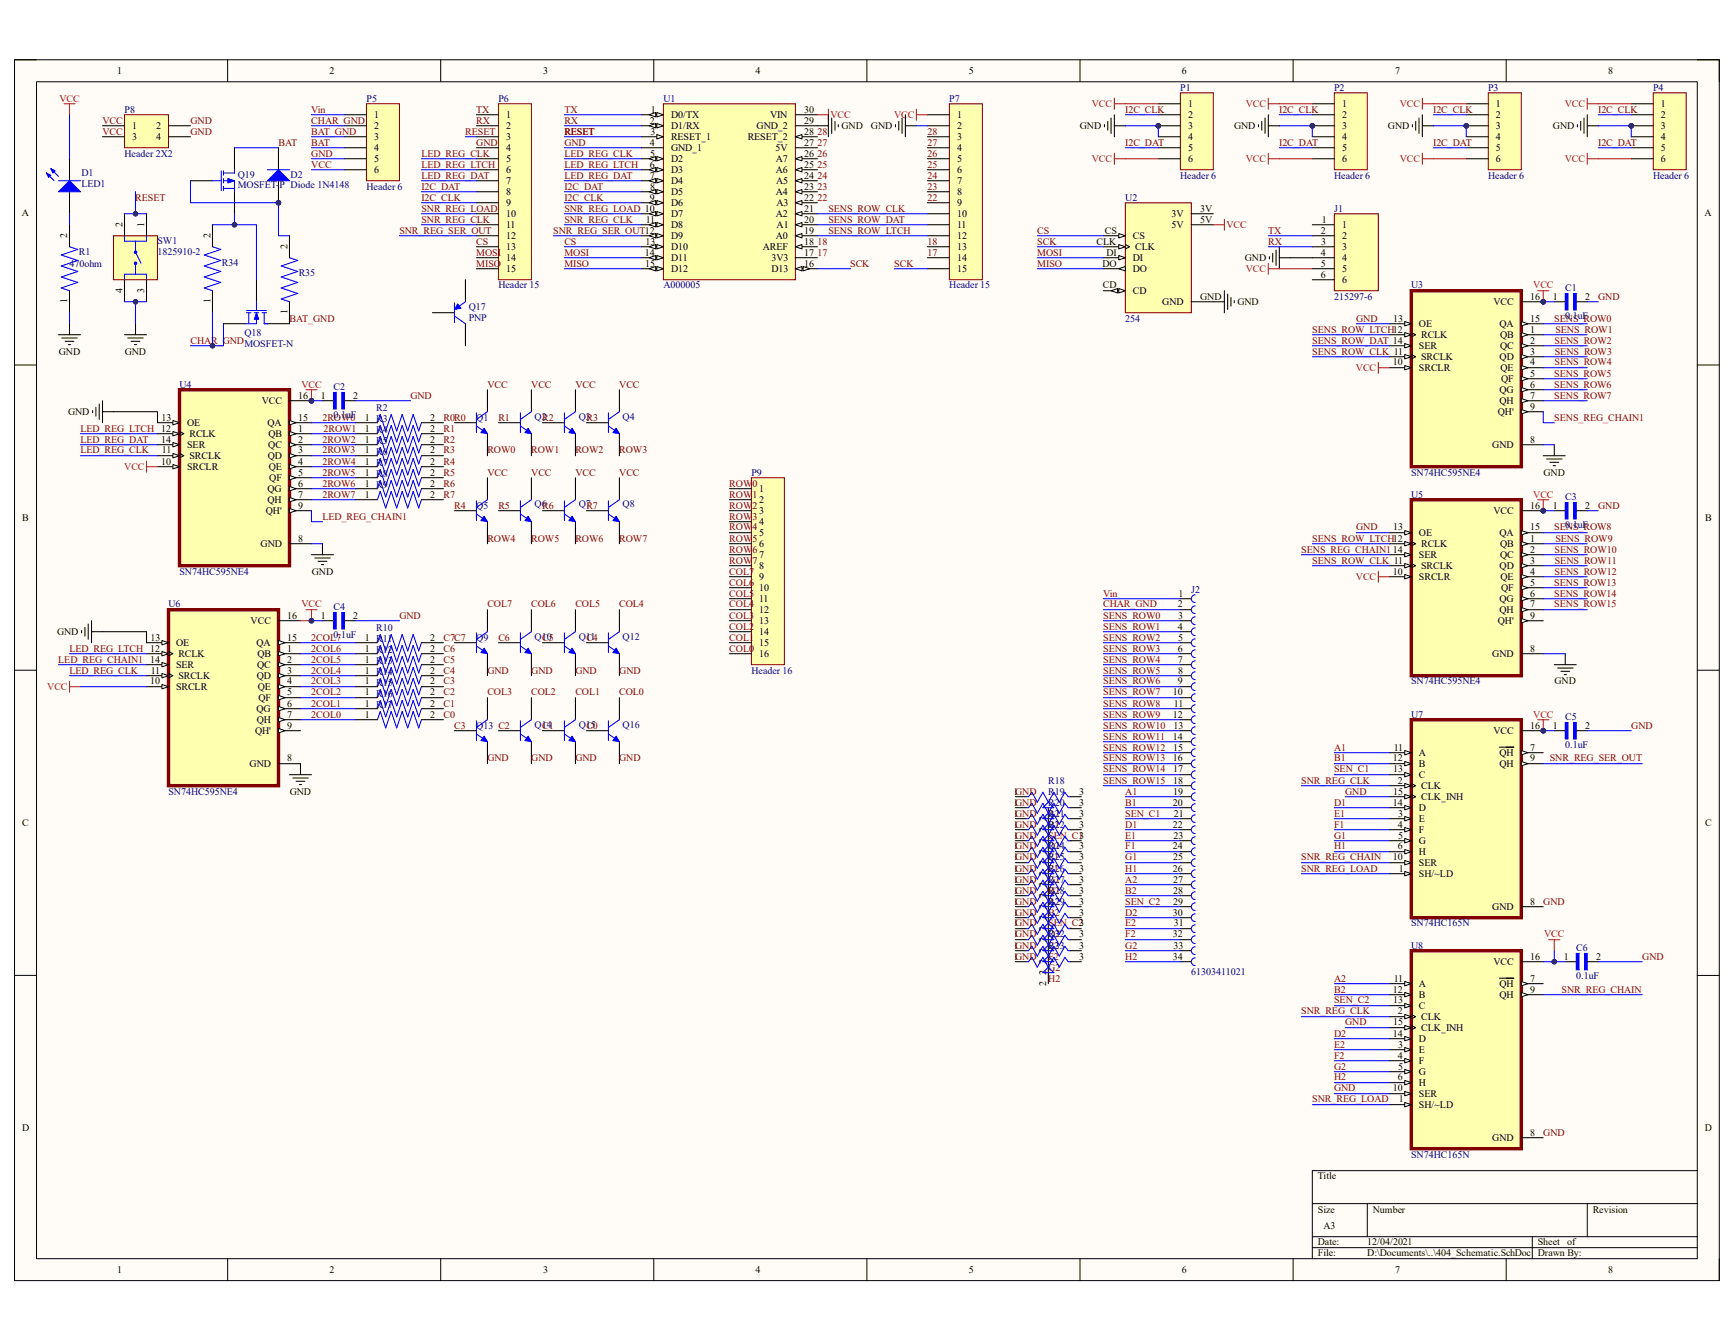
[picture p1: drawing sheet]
<svg xmlns="http://www.w3.org/2000/svg" width="279mm" height="216mm" viewBox="0 0 279 216" stroke-linecap="round" stroke-linejoin="round" font-family="sans-serif">
<defs><g id="words">
<g font-size="1.6">
<text x="18.9" y="11.9">1</text>
<text x="53.1" y="11.9">2</text>
<text x="87.5" y="11.9">3</text>
<text x="121.8" y="11.9">4</text>
<text x="156.1" y="11.9">5</text>
<text x="190.4" y="11.9">6</text>
<text x="224.8" y="11.9">7</text>
<text x="259.1" y="11.9">8</text>
<text x="191.4" y="17.3">1</text>
<text x="216.2" y="17.3">1</text>
<text x="241" y="17.3">1</text>
<text x="267.6" y="17.3">1</text>
<text x="21.3" y="20.8">1</text>
<text x="21.3" y="22.6">3</text>
<text x="25.1" y="20.8">2</text>
<text x="25.1" y="22.6">4</text>
<text x="60.3" y="19">1</text>
<text x="60.3" y="20.8">2</text>
<text x="60.3" y="22.6">3</text>
<text x="81.5" y="19">1</text>
<text x="81.5" y="20.8">2</text>
<text x="81.5" y="22.6">3</text>
<text x="104.7" y="19.9">2</text>
<text x="104.7" y="23.5">4</text>
<text x="104.8" y="21.7">3</text>
<text x="104.9" y="18.2">1</text>
<text x="108.1" y="19">D0/TX</text>
<text x="108.1" y="20.8">D1/RX</text>
<text x="108.1" y="22.6">RESET_1</text>
<text x="120.5" y="22.6">RESET_2</text>
<text x="121.9" y="20.8">GND_2</text>
<text x="124.1" y="19">VIN</text>
<text x="129.6" y="18.2">30</text>
<text x="129.6" y="19.9">29</text>
<text x="129.6" y="21.7">28</text>
<text x="129.6" y="23.5">27</text>
<text x="135.6" y="20.8">GND</text>
<text x="140.3" y="20.8">GND</text>
<text x="154.2" y="19">1</text>
<text x="154.2" y="20.8">2</text>
<text x="154.2" y="22.6">3</text>
<text x="174" y="20.8">GND</text>
<text x="191.4" y="19">2</text>
<text x="191.4" y="20.8">3</text>
<text x="191.4" y="22.6">4</text>
<text x="198.8" y="20.8">GND</text>
<text x="216.2" y="19">2</text>
<text x="216.2" y="20.8">3</text>
<text x="216.2" y="22.6">4</text>
<text x="223.6" y="20.8">GND</text>
<text x="241" y="19">2</text>
<text x="241" y="20.8">3</text>
<text x="241" y="22.6">4</text>
<text x="250.2" y="20.8">GND</text>
<text x="267.6" y="19">2</text>
<text x="267.6" y="20.8">3</text>
<text x="267.6" y="22.6">4</text>
<text x="60.3" y="24.3">4</text>
<text x="60.3" y="26.1">5</text>
<text x="60.3" y="27.9">6</text>
<text x="81.5" y="24.3">4</text>
<text x="81.5" y="26.1">5</text>
<text x="81.5" y="27.9">6</text>
<text x="81.5" y="29.7">7</text>
<text x="104.7" y="27">6</text>
<text x="104.7" y="28.8">7</text>
<text x="104.8" y="25.2">5</text>
<text x="108.1" y="24.3">GND_1</text>
<text x="108.1" y="26.1">D2</text>
<text x="108.1" y="27.9">D3</text>
<text x="108.1" y="29.7">D4</text>
<text x="125" y="24.3">5V</text>
<text x="125" y="26.1">A7</text>
<text x="125" y="27.9">A6</text>
<text x="125.1" y="29.7">A5</text>
<text x="129.6" y="25.2">26</text>
<text x="129.6" y="27">25</text>
<text x="129.6" y="28.8">24</text>
<text x="154.2" y="24.3">4</text>
<text x="154.2" y="26.1">5</text>
<text x="154.2" y="27.9">6</text>
<text x="154.2" y="29.7">7</text>
<text x="191.4" y="24.3">5</text>
<text x="191.4" y="26.1">6</text>
<text x="216.2" y="24.3">5</text>
<text x="216.2" y="26.1">6</text>
<text x="241" y="24.3">5</text>
<text x="241" y="26.1">6</text>
<text x="267.6" y="24.3">5</text>
<text x="267.6" y="26.1">6</text>
<text x="3.5" y="34.8">A</text>
<text x="81.5" y="31.5">8</text>
<text x="81.5" y="33.2">9</text>
<text x="81.5" y="35">10</text>
<text x="104.1" y="35.9">11</text>
<text x="104.7" y="32.3">9</text>
<text x="104.8" y="30.6">8</text>
<text x="108.1" y="31.5">D5</text>
<text x="108.1" y="33.2">D6</text>
<text x="108.1" y="35">D7</text>
<text x="125" y="31.5">A4</text>
<text x="125" y="35">A2</text>
<text x="125.1" y="33.2">A3</text>
<text x="129.6" y="30.6">23</text>
<text x="129.6" y="32.3">22</text>
<text x="129.6" y="34.1">21</text>
<text x="129.6" y="35.9">20</text>
<text x="154.2" y="31.5">8</text>
<text x="154.2" y="33.2">9</text>
<text x="154.2" y="35">10</text>
<text x="188.8" y="35">3V</text>
<text x="193.4" y="34.1">3V</text>
<text x="193.4" y="35.9">5V</text>
<text x="213" y="35.9">1</text>
<text x="274.7" y="34.8">A</text>
<text x="10.8" y="38.4" transform="rotate(-90 10.8 38.4)">2</text>
<text x="19.7" y="36.6" transform="rotate(-90 19.7 36.6)">2</text>
<text x="23.2" y="36.6" transform="rotate(-90 23.2 36.6)">1</text>
<text x="33.9" y="38.4" transform="rotate(-90 33.9 38.4)">2</text>
<text x="46.3" y="40.1" transform="rotate(-90 46.3 40.1)">2</text>
<text x="81.5" y="36.7">11</text>
<text x="81.5" y="38.5">12</text>
<text x="81.5" y="40.3">13</text>
<text x="103.9" y="41.2">14</text>
<text x="104" y="39.4">13</text>
<text x="108.1" y="36.7">D8</text>
<text x="108.1" y="38.5">D9</text>
<text x="108.1" y="40.3">D10</text>
<text x="122.9" y="40.3">AREF</text>
<text x="125" y="38.5">A0</text>
<text x="125.1" y="36.7">A1</text>
<text x="129.6" y="37.6">19</text>
<text x="129.6" y="39.4">18</text>
<text x="129.6" y="41.2">17</text>
<text x="154.2" y="36.7">11</text>
<text x="154.2" y="38.5">12</text>
<text x="154.2" y="40.3">13</text>
<text x="176.7" y="39.4">CLK</text>
<text x="178" y="37.6">CS</text>
<text x="178.3" y="41.2">DI</text>
<text x="182.5" y="38.5">CS</text>
<text x="182.9" y="40.3">CLK</text>
<text x="188.8" y="36.7">5V</text>
<text x="212.8" y="41.2">4</text>
<text x="212.9" y="37.6">2</text>
<text x="212.9" y="39.4">3</text>
<text x="216.2" y="36.7">1</text>
<text x="216.2" y="38.5">2</text>
<text x="216.2" y="40.3">3</text>
<text x="19.7" y="47.2" transform="rotate(-90 19.7 47.2)">4</text>
<text x="23.2" y="47.2" transform="rotate(-90 23.2 47.2)">3</text>
<text x="81.5" y="42.1">14</text>
<text x="81.5" y="43.9">15</text>
<text x="104" y="43">15</text>
<text x="108.1" y="42.1">D11</text>
<text x="108.1" y="43.9">D12</text>
<text x="124.3" y="42.1">3V3</text>
<text x="124.3" y="43.9">D13</text>
<text x="129.6" y="43">16</text>
<text x="154.2" y="42.1">14</text>
<text x="154.2" y="43.9">15</text>
<text x="177.6" y="43">DO</text>
<text x="177.7" y="46.5">CD</text>
<text x="182.5" y="42.1">DI</text>
<text x="182.5" y="43.9">DO</text>
<text x="182.5" y="47.4">CD</text>
<text x="200.6" y="42.1">GND</text>
<text x="212.8" y="44.7">6</text>
<text x="212.9" y="43">5</text>
<text x="216.2" y="42.1">4</text>
<text x="216.2" y="43.9">5</text>
<text x="216.2" y="45.6">6</text>
<text x="10.8" y="48.9" transform="rotate(-90 10.8 48.9)">1</text>
<text x="33.9" y="48.9" transform="rotate(-90 33.9 48.9)">1</text>
<text x="46.3" y="50.6" transform="rotate(-90 46.3 50.6)">1</text>
<text x="187.3" y="49.1">GND</text>
<text x="193.4" y="48.3">GND</text>
<text x="199.4" y="49.1">GND</text>
<text x="224.5" y="51.8">13</text>
<text x="228.6" y="52.7">OE</text>
<text x="240.6" y="49.1">VCC</text>
<text x="241.6" y="52.7">QA</text>
<text x="246.5" y="48.3">16</text>
<text x="246.5" y="51.8">15</text>
<text x="246.5" y="53.6">1</text>
<text x="250.2" y="48.3">1</text>
<text x="255.4" y="48.3">2</text>
<text x="9.5" y="57.2">GND</text>
<text x="20.1" y="57.2">GND</text>
<text x="224.4" y="58.9">10</text>
<text x="228.6" y="56.3">SER</text>
<text x="228.6" y="59.8">SRCLR</text>
<text x="229" y="54.5">RCLK</text>
<text x="229" y="58">SRCLK</text>
<text x="241.6" y="58">QD</text>
<text x="241.7" y="54.5">QB</text>
<text x="241.7" y="56.3">QC</text>
<text x="241.8" y="59.8">QE</text>
<text x="246.5" y="55.4">2</text>
<text x="246.5" y="57.2">3</text>
<text x="246.5" y="58.9">4</text>
<text x="42.2" y="65.1">VCC</text>
<text x="48" y="64.2">16</text>
<text x="51.7" y="64.2">1</text>
<text x="56.9" y="64.2">2</text>
<text x="241.6" y="63.3">QG</text>
<text x="241.6" y="65.1">QH</text>
<text x="241.9" y="61.6">QF</text>
<text x="246.5" y="60.7">5</text>
<text x="246.5" y="62.4">6</text>
<text x="246.5" y="64.2">7</text>
<text x="246.5" y="66">9</text>
<text x="11" y="66.9">GND</text>
<text x="26" y="71.3">14</text>
<text x="26" y="67.8">13</text>
<text x="30.1" y="68.7">OE</text>
<text x="30.5" y="70.4">RCLK</text>
<text x="43.1" y="68.7">QA</text>
<text x="43.3" y="70.4">QB</text>
<text x="48" y="67.8">15</text>
<text x="48" y="69.6">1</text>
<text x="48" y="71.3">2</text>
<text x="58.8" y="67.8">1 R3</text>
<text x="58.8" y="69.6">1 R4</text>
<text x="58.8" y="71.3">1 R5</text>
<text x="69.3" y="67.8">2</text>
<text x="69.3" y="69.6">2</text>
<text x="69.3" y="71.3">2</text>
<text x="241.3" y="66.9">QH'</text>
<text x="246.5" y="71.3">8</text>
<text x="26" y="74.8">10</text>
<text x="26.1" y="73.1">11</text>
<text x="30.1" y="72.2">SER</text>
<text x="30.1" y="75.7">SRCLR</text>
<text x="30.5" y="74">SRCLK</text>
<text x="43.1" y="74">QD</text>
<text x="43.2" y="72.2">QC</text>
<text x="43.3" y="75.7">QE</text>
<text x="43.4" y="77.5">QF</text>
<text x="48" y="73.1">3</text>
<text x="48" y="74.8">4</text>
<text x="48" y="76.6">5</text>
<text x="58.8" y="73.1">1 R6</text>
<text x="58.8" y="74.8">1 R7</text>
<text x="58.8" y="76.6">1 R8</text>
<text x="69.3" y="73.1">2</text>
<text x="69.3" y="74.8">2</text>
<text x="69.3" y="76.6">2</text>
<text x="240.5" y="72.2">GND</text>
<text x="248.7" y="76.6">GND</text>
<text x="3.6" y="83.9">B</text>
<text x="42.8" y="82.8">QH'</text>
<text x="43.1" y="79.3">QG</text>
<text x="43.1" y="81.1">QH</text>
<text x="48" y="78.4">6</text>
<text x="48" y="80.2">7</text>
<text x="48" y="82">9</text>
<text x="58.8" y="78.4">1 R9</text>
<text x="58.8" y="80.2">1</text>
<text x="69.3" y="78.4">2</text>
<text x="69.3" y="80.2">2</text>
<text x="122.3" y="79.3">1</text>
<text x="122.3" y="81.1">2</text>
<text x="122.3" y="82.8">3</text>
<text x="240.6" y="82.8">VCC</text>
<text x="246.5" y="82">16</text>
<text x="250.2" y="82">1</text>
<text x="255.4" y="82">2</text>
<text x="274.7" y="83.9">B</text>
<text x="42" y="88.1">GND</text>
<text x="48" y="87.2">8</text>
<text x="122.3" y="84.6">4</text>
<text x="122.3" y="86.4">5</text>
<text x="122.3" y="88.1">6</text>
<text x="122.3" y="89.9">7</text>
<text x="224.5" y="85.5">13</text>
<text x="228.6" y="86.4">OE</text>
<text x="228.6" y="89.9">SER</text>
<text x="229" y="88.1">RCLK</text>
<text x="241.6" y="86.4">QA</text>
<text x="241.7" y="88.1">QB</text>
<text x="241.7" y="89.9">QC</text>
<text x="246.5" y="85.5">15</text>
<text x="246.5" y="87.2">1</text>
<text x="246.5" y="89">2</text>
<text x="50.2" y="92.6">GND</text>
<text x="122.3" y="91.7">8</text>
<text x="122.3" y="93.5">9</text>
<text x="122.3" y="95.2">10</text>
<text x="224.4" y="92.6">10</text>
<text x="228.6" y="93.5">SRCLR</text>
<text x="229" y="91.7">SRCLK</text>
<text x="241.6" y="91.7">QD</text>
<text x="241.8" y="93.5">QE</text>
<text x="241.9" y="95.2">QF</text>
<text x="246.5" y="90.8">3</text>
<text x="246.5" y="92.6">4</text>
<text x="246.5" y="94.4">5</text>
<text x="40.4" y="100.5">VCC</text>
<text x="46.3" y="99.7">16</text>
<text x="51.7" y="99.7">1</text>
<text x="56.9" y="99.7">2</text>
<text x="122.3" y="97">11</text>
<text x="122.3" y="98.8">12</text>
<text x="122.3" y="100.5">13</text>
<text x="189.8" y="97.9">2</text>
<text x="189.8" y="101.4">4</text>
<text x="189.9" y="99.7">3</text>
<text x="189.9" y="96.1">1</text>
<text x="241.3" y="100.5">QH'</text>
<text x="241.6" y="97">QG</text>
<text x="241.6" y="98.8">QH</text>
<text x="246.5" y="96.1">6</text>
<text x="246.5" y="97.9">7</text>
<text x="246.5" y="99.7">9</text>
<text x="9.2" y="102.3">GND</text>
<text x="24.2" y="106.8">14</text>
<text x="24.3" y="103.2">13</text>
<text x="28.4" y="104.1">OE</text>
<text x="28.4" y="107.7">SER</text>
<text x="28.7" y="105.9">RCLK</text>
<text x="41.3" y="104.1">QA</text>
<text x="41.4" y="107.7">QC</text>
<text x="41.5" y="105.9">QB</text>
<text x="46.3" y="103.2">15</text>
<text x="46.3" y="105">1</text>
<text x="46.3" y="106.8">2</text>
<text x="58.8" y="103.2">1 R11</text>
<text x="58.8" y="105">1 R12</text>
<text x="58.8" y="106.8">1 R13</text>
<text x="69.3" y="103.2">2</text>
<text x="69.3" y="105">2</text>
<text x="69.3" y="106.8">2</text>
<text x="122.3" y="102.3">14</text>
<text x="122.3" y="104.1">15</text>
<text x="122.3" y="105.9">16</text>
<text x="189.8" y="105">6</text>
<text x="189.8" y="106.8">7</text>
<text x="189.8" y="103.2">5</text>
<text x="240.5" y="105.9">GND</text>
<text x="246.5" y="105">8</text>
<text x="24.2" y="110.3">10</text>
<text x="24.3" y="108.5">11</text>
<text x="28.4" y="111.2">SRCLR</text>
<text x="28.7" y="109.4">SRCLK</text>
<text x="41.4" y="109.4">QD</text>
<text x="41.5" y="111.2">QE</text>
<text x="41.7" y="112.9">QF</text>
<text x="46.3" y="108.5">3</text>
<text x="46.3" y="110.3">4</text>
<text x="46.3" y="112.1">5</text>
<text x="46.3" y="113.8">6</text>
<text x="58.8" y="108.5">1 R14</text>
<text x="58.8" y="110.3">1 R15</text>
<text x="58.8" y="112.1">1 R16</text>
<text x="58.8" y="113.8">1 R17</text>
<text x="69.3" y="108.5">2</text>
<text x="69.3" y="110.3">2</text>
<text x="69.3" y="112.1">2</text>
<text x="69.3" y="113.8">2</text>
<text x="189" y="112.1">10</text>
<text x="189.1" y="113.8">11</text>
<text x="189.8" y="110.3">9</text>
<text x="189.8" y="108.5">8</text>
<text x="250.5" y="110.3">GND</text>
<text x="41.1" y="118.3">QH'</text>
<text x="41.3" y="114.7">QG</text>
<text x="41.4" y="116.5">QH</text>
<text x="46.3" y="115.6">7</text>
<text x="46.3" y="117.4">9</text>
<text x="58.8" y="115.6">1</text>
<text x="69.3" y="115.6">2</text>
<text x="189" y="115.6">12</text>
<text x="189" y="119.2">14</text>
<text x="189.1" y="117.4">13</text>
<text x="240.6" y="118.3">VCC</text>
<text x="246.5" y="117.4">16</text>
<text x="250.2" y="117.4">1</text>
<text x="255.4" y="117.4">2</text>
<text x="40.2" y="123.6">GND</text>
<text x="46.3" y="122.7">8</text>
<text x="189" y="122.7">16</text>
<text x="189" y="120.9">15</text>
<text x="189" y="124.5">17</text>
<text x="224.5" y="122.7">12</text>
<text x="224.5" y="124.5">13</text>
<text x="224.6" y="120.9">11</text>
<text x="228.6" y="121.8">A</text>
<text x="228.6" y="123.6">B</text>
<text x="228.6" y="125.3">C</text>
<text x="241.6" y="121.8">QH</text>
<text x="241.6" y="123.6">QH</text>
<text x="246.5" y="120.9">7</text>
<text x="246.5" y="122.7">9</text>
<text x="46.7" y="128">GND</text>
<text x="163.3" y="128">1GND</text>
<text x="163.3" y="129.8">1GND</text>
<text x="163.3" y="131.6">1GND</text>
<text x="173.9" y="128">3</text>
<text x="173.9" y="129.8">3</text>
<text x="173.9" y="131.6">3</text>
<text x="189" y="129.8">20</text>
<text x="189" y="126.2">18</text>
<text x="189" y="128">19</text>
<text x="189.1" y="131.6">21</text>
<text x="224.4" y="129.8">14</text>
<text x="224.5" y="128">15</text>
<text x="225.3" y="126.2">2</text>
<text x="225.3" y="131.6">3</text>
<text x="228.6" y="130.7">D</text>
<text x="229" y="127.1">CLK</text>
<text x="229" y="128.9">CLK_INH</text>
<text x="3.6" y="133.1">C</text>
<text x="163.3" y="133.3">1GND</text>
<text x="163.3" y="135.1">1GND</text>
<text x="163.3" y="136.9">1GND</text>
<text x="168.6" y="137.6" transform="rotate(-90 168.6 137.6)">2</text>
<text x="168.6" y="135.8" transform="rotate(-90 168.6 135.8)">2</text>
<text x="168.6" y="134.1" transform="rotate(-90 168.6 134.1)">2</text>
<text x="168.6" y="132.3" transform="rotate(-90 168.6 132.3)">2</text>
<text x="173.9" y="133.3">3</text>
<text x="173.9" y="136.9">3</text>
<text x="189" y="133.3">22</text>
<text x="189" y="136.9">24</text>
<text x="189.1" y="135.1">23</text>
<text x="225.2" y="133.3">4</text>
<text x="225.2" y="136.9">6</text>
<text x="225.3" y="135.1">5</text>
<text x="228.6" y="132.5">E</text>
<text x="228.6" y="134.2">F</text>
<text x="228.6" y="136">G</text>
<text x="228.6" y="137.8">H</text>
<text x="274.7" y="133.1">C</text>
<text x="163.3" y="142.2">1GND</text>
<text x="163.3" y="144">1GND</text>
<text x="163.3" y="138.6">1GND</text>
<text x="163.3" y="140.4">1GND</text>
<text x="168.6" y="142.9" transform="rotate(-90 168.6 142.9)">2</text>
<text x="168.6" y="141.1" transform="rotate(-90 168.6 141.1)">2</text>
<text x="168.6" y="139.4" transform="rotate(-90 168.6 139.4)">2</text>
<text x="173.9" y="142.2">3</text>
<text x="173.9" y="144">3</text>
<text x="173.9" y="138.6">3</text>
<text x="173.9" y="140.4">3</text>
<text x="189" y="140.4">26</text>
<text x="189" y="138.6">25</text>
<text x="189" y="142.2">27</text>
<text x="189" y="144">28</text>
<text x="224.4" y="138.6">10</text>
<text x="225.4" y="140.4">1</text>
<text x="228.6" y="139.5">SER</text>
<text x="228.6" y="141.3">SH/~LD</text>
<text x="163.3" y="145.8">1GND</text>
<text x="163.3" y="147.5">1GND</text>
<text x="163.3" y="149.3">1GND</text>
<text x="168.6" y="150" transform="rotate(-90 168.6 150)">2</text>
<text x="168.6" y="148.3" transform="rotate(-90 168.6 148.3)">2</text>
<text x="168.6" y="146.5" transform="rotate(-90 168.6 146.5)">2</text>
<text x="168.6" y="144.7" transform="rotate(-90 168.6 144.7)">2</text>
<text x="173.9" y="145.8">3</text>
<text x="173.9" y="147.5">3</text>
<text x="189" y="147.5">30</text>
<text x="189" y="145.8">29</text>
<text x="189.1" y="149.3">31</text>
<text x="240.5" y="146.6">GND</text>
<text x="246.5" y="145.8">8</text>
<text x="163.3" y="151">1GND</text>
<text x="163.3" y="152.8">1GND</text>
<text x="163.3" y="154.6">1GND</text>
<text x="168.6" y="155.3" transform="rotate(-90 168.6 155.3)">2</text>
<text x="168.6" y="153.5" transform="rotate(-90 168.6 153.5)">2</text>
<text x="168.6" y="151.8" transform="rotate(-90 168.6 151.8)">2</text>
<text x="173.9" y="151">3</text>
<text x="173.9" y="152.8">3</text>
<text x="173.9" y="154.6">3</text>
<text x="189" y="151">32</text>
<text x="189" y="154.6">34</text>
<text x="189.1" y="152.8">33</text>
<text x="240.6" y="155.5">VCC</text>
<text x="246.5" y="154.6">16</text>
<text x="252" y="154.6">1</text>
<text x="257.2" y="154.6">2</text>
<text x="168.6" y="158.9" transform="rotate(-90 168.6 158.9)">2</text>
<text x="168.6" y="157.1" transform="rotate(-90 168.6 157.1)">2</text>
<text x="224.5" y="159.9">12</text>
<text x="224.5" y="161.7">13</text>
<text x="224.6" y="158.2">11</text>
<text x="228.6" y="159">A</text>
<text x="228.6" y="160.8">B</text>
<text x="241.6" y="159">QH</text>
<text x="241.6" y="160.8">QH</text>
<text x="246.5" y="158.2">7</text>
<text x="246.5" y="159.9">9</text>
<text x="224.4" y="167">14</text>
<text x="224.5" y="165.2">15</text>
<text x="225.3" y="163.4">2</text>
<text x="228.6" y="162.6">C</text>
<text x="228.6" y="167.9">D</text>
<text x="229" y="164.3">CLK</text>
<text x="229" y="166.1">CLK_INH</text>
<text x="225.2" y="170.6">4</text>
<text x="225.3" y="168.8">3</text>
<text x="225.3" y="172.3">5</text>
<text x="228.6" y="169.7">E</text>
<text x="228.6" y="171.4">F</text>
<text x="228.6" y="173.2">G</text>
<text x="224.4" y="175.9">10</text>
<text x="225.2" y="174.1">6</text>
<text x="225.4" y="177.6">1</text>
<text x="228.6" y="175">H</text>
<text x="228.6" y="176.7">SER</text>
<text x="228.6" y="178.5">SH/~LD</text>
<text x="3.6" y="182.3">D</text>
<text x="240.5" y="183.9">GND</text>
<text x="246.5" y="183">8</text>
<text x="274.7" y="182.3">D</text>
<text x="212.3" y="190">Title</text>
<text x="212.3" y="195.4">Size</text>
<text x="221.2" y="195.4">Number</text>
<text x="256.6" y="195.4">Revision</text>
<text x="212.3" y="200.7">Date:</text>
<text x="212.3" y="202.4">File:</text>
<text x="213.2" y="198">A3</text>
<text x="220.3" y="200.7">12/04/2021</text>
<text x="220.3" y="202.4">D:\Documents\..\404_Schematic.SchDoc Drawn By:</text>
<text x="247.8" y="200.7">Sheet</text>
<text x="252.5" y="200.7">of</text>
<text x="18.9" y="205.1">1</text>
<text x="53.1" y="205.1">2</text>
<text x="87.5" y="205.1">3</text>
<text x="121.8" y="205.1">4</text>
<text x="156.1" y="205.1">5</text>
<text x="190.4" y="205.1">6</text>
<text x="224.8" y="205.1">7</text>
<text x="259.1" y="205.1">8</text>
</g>
<g font-size="1.6" fill="#f00">
<text x="9.6" y="16.4">VCC</text>
<text x="175.9" y="17.3">VCC</text>
<text x="200.7" y="17.3">VCC</text>
<text x="225.6" y="17.3">VCC</text>
<text x="252.1" y="17.3">VCC</text>
<text x="133.8" y="19">VCC</text>
<text x="144.1" y="19">VCC</text>
<text x="175.9" y="26.1">VCC</text>
<text x="200.7" y="26.1">VCC</text>
<text x="225.6" y="26.1">VCC</text>
<text x="252.1" y="26.1">VCC</text>
<text x="197.6" y="36.7">VCC</text>
<text x="200.7" y="43.9">VCC</text>
<text x="247.1" y="46.5">VCC</text>
<text x="218.5" y="59.8">VCC</text>
<text x="48.6" y="62.4">VCC</text>
<text x="20" y="75.7">VCC</text>
<text x="247.1" y="80.2">VCC</text>
<text x="218.5" y="93.5">VCC</text>
<text x="48.6" y="97.9">VCC</text>
<text x="7.6" y="111.2">VCC</text>
<text x="247.1" y="115.6">VCC</text>
<text x="248.8" y="151">VCC</text>
</g>
<g font-size="1.6" fill="#000080">
<text x="59.1" y="16.4">P5</text>
<text x="80.3" y="16.4">P6</text>
<text x="106.9" y="16.4">U1</text>
<text x="153" y="16.4">P7</text>
<text x="190.2" y="14.6">P1</text>
<text x="215" y="14.6">P2</text>
<text x="239.8" y="14.6">P3</text>
<text x="266.4" y="14.6">P4</text>
<text x="20.1" y="18.2">P8</text>
<text x="13.1" y="28.4">D1</text>
<text x="20.1" y="25.2">Header 2X2</text>
<text x="38.3" y="28.6">Q19</text>
<text x="46.8" y="28.6">D2</text>
<text x="190.2" y="28.8">Header 6</text>
<text x="215" y="28.8">Header 6</text>
<text x="239.8" y="28.8">Header 6</text>
<text x="266.4" y="28.8">Header 6</text>
<text x="13.1" y="30.2">LED1</text>
<text x="38.3" y="30.4">MOSFET-P Diode 1N4148</text>
<text x="59.1" y="30.6">Header 6</text>
<text x="181.3" y="32.3">U2</text>
<text x="215" y="34.1">J1</text>
<text x="12.7" y="41">R1</text>
<text x="25.4" y="39.2">SW1</text>
<text x="25.4" y="41">1825910-2</text>
<text x="11.2" y="43">470ohm</text>
<text x="35.7" y="42.8">R34</text>
<text x="48.1" y="44.5">R35</text>
<text x="80.3" y="46.5">Header 15</text>
<text x="106.9" y="46.5">A000005</text>
<text x="153" y="46.5">Header 15</text>
<text x="227.4" y="46.5">U3</text>
<text x="252.2" y="46.9">C1</text>
<text x="75.5" y="49.9">Q17</text>
<text x="75.5" y="51.6">PNP</text>
<text x="181.3" y="51.8">254</text>
<text x="215" y="48.3">215297-6</text>
<text x="252.2" y="51.4">0.1uF</text>
<text x="39.4" y="54.1">Q18</text>
<text x="39.4" y="55.9">MOSFET-N</text>
<text x="28.9" y="62.4">U4</text>
<text x="53.7" y="62.9">C2</text>
<text x="53.7" y="67.3">0.1uF</text>
<text x="60.6" y="66.3">R2</text>
<text x="76.8" y="67.8">Q1</text>
<text x="86.1" y="67.6">Q2R2</text>
<text x="93.3" y="67.6">Q3R3</text>
<text x="100.3" y="67.6">Q4</text>
<text x="121.1" y="76.6">P9</text>
<text x="227.4" y="76.6">SN74HC595NE4</text>
<text x="76.8" y="82">Q5</text>
<text x="86.1" y="81.7">Q6R6</text>
<text x="93.3" y="81.7">Q7</text>
<text x="100.3" y="81.7">Q8</text>
<text x="227.4" y="80.2">U5</text>
<text x="252.2" y="80.6">C3</text>
<text x="252.2" y="85">0.1uF</text>
<text x="28.9" y="92.6">SN74HC595NE4</text>
<text x="191.9" y="95.5">J2</text>
<text x="27.1" y="97.9">U6</text>
<text x="53.7" y="98.3">C4</text>
<text x="60.6" y="101.7">R10</text>
<text x="53.7" y="102.8">0.1uF</text>
<text x="76.8" y="103.2">Q9</text>
<text x="86.1" y="103">Q10</text>
<text x="93.3" y="103">Q11</text>
<text x="100.3" y="103">Q12</text>
<text x="121.1" y="108.5">Header 16</text>
<text x="227.4" y="110.3">SN74HC595NE4</text>
<text x="76.8" y="117.4">Q13 C2</text>
<text x="86.1" y="117.2">Q14</text>
<text x="93.3" y="117.2">Q15</text>
<text x="100.3" y="117.2">Q16</text>
<text x="227.4" y="115.6">U7</text>
<text x="252.2" y="116.1">C5</text>
<text x="252.2" y="120.5">0.1uF</text>
<text x="27.1" y="128">SN74HC595NE4</text>
<text x="168.9" y="126.2">R18</text>
<text x="168.9" y="128">R19</text>
<text x="168.9" y="129.8">R20</text>
<text x="168.9" y="131.6">R21</text>
<text x="168.9" y="133.3">R22</text>
<text x="168.9" y="136.9">R24</text>
<text x="168.9" y="140.4">R26</text>
<text x="168.9" y="142.2">R27</text>
<text x="168.9" y="144">R28</text>
<text x="168.9" y="138.6">R25</text>
<text x="168.9" y="145.8">R29</text>
<text x="227.4" y="149.3">SN74HC165N</text>
<text x="168.9" y="151">R32</text>
<text x="168.9" y="152.8">R33</text>
<text x="227.4" y="152.8">U8</text>
<text x="254" y="153.3">C6</text>
<text x="191.9" y="157">61303411021</text>
<text x="254" y="157.7">0.1uF</text>
<text x="227.4" y="186.5">SN74HC165N</text>
</g>
<g font-size="1.6" fill="#800000">
<text x="16.5" y="19.9">VCC</text>
<text x="16.5" y="21.7">VCC</text>
<text x="30.7" y="19.9">GND</text>
<text x="30.7" y="21.7">GND</text>
<text x="44.9" y="23.5">BAT</text>
<text x="50.2" y="18.2">Vin</text>
<text x="50.2" y="19.9">CHAR_GND</text>
<text x="50.2" y="21.7">BAT_GND</text>
<text x="50.2" y="23.5">BAT</text>
<text x="75" y="21.7">RESET</text>
<text x="76.8" y="18.2">TX</text>
<text x="76.8" y="19.9">RX</text>
<text x="76.8" y="23.5">GND</text>
<text x="90.9" y="21.7">RESET</text>
<text x="90.9" y="23.5">GND</text>
<text x="90.9" y="19.9">RX</text>
<text x="90.9" y="18.2">TX</text>
<text x="131.7" y="23.5">27</text>
<text x="131.7" y="21.7">28</text>
<text x="149.4" y="23.5">27</text>
<text x="149.4" y="21.7">28</text>
<text x="181.3" y="23.5">I2C_DAT</text>
<text x="181.3" y="18.2">I2C_CLK</text>
<text x="206.1" y="23.5">I2C_DAT</text>
<text x="206.1" y="18.2">I2C_CLK</text>
<text x="230.9" y="23.5">I2C_DAT</text>
<text x="230.9" y="18.2">I2C_CLK</text>
<text x="257.5" y="23.5">I2C_DAT</text>
<text x="257.5" y="18.2">I2C_CLK</text>
<text x="50.2" y="25.2">GND</text>
<text x="50.2" y="27">VCC</text>
<text x="67.9" y="25.2">LED_REG_CLK</text>
<text x="67.9" y="27">LED_REG_LTCH</text>
<text x="67.9" y="28.8">LED_REG_DAT</text>
<text x="90.9" y="25.2">LED_REG_CLK</text>
<text x="90.9" y="27">LED_REG_LTCH</text>
<text x="90.9" y="28.8">LED_REG_DAT</text>
<text x="131.7" y="28.8">24</text>
<text x="131.7" y="27">25</text>
<text x="131.7" y="25.2">26</text>
<text x="149.4" y="28.8">24</text>
<text x="149.4" y="27">25</text>
<text x="149.4" y="25.2">26</text>
<text x="21.8" y="32.3">RESET</text>
<text x="67.9" y="30.6">I2C_DAT</text>
<text x="67.9" y="34.1">SNR_REG_LOAD</text>
<text x="67.9" y="35.9">SNR_REG_CLK</text>
<text x="67.9" y="32.3">I2C_CLK</text>
<text x="90.9" y="30.6">I2C_DAT</text>
<text x="90.9" y="34.1">SNR_REG_LOAD 10</text>
<text x="90.9" y="35.9">SNR_REG_CLK</text>
<text x="90.9" y="32.3">I2C_CLK</text>
<text x="131.7" y="32.3">22</text>
<text x="131.7" y="30.6">23</text>
<text x="133.5" y="35.9">SENS_ROW_DAT</text>
<text x="133.5" y="34.1">SENS_ROW_CLK</text>
<text x="149.4" y="32.3">22</text>
<text x="149.4" y="30.6">23</text>
<text x="64.3" y="37.6">SNR_REG_SER_OUT</text>
<text x="76.8" y="39.4">CS</text>
<text x="76.8" y="41.2">MOSI</text>
<text x="89.2" y="37.6">SNR_REG_SER_OUT12</text>
<text x="90.9" y="39.4">CS</text>
<text x="90.9" y="41.2">MOSI</text>
<text x="131.7" y="41.2">17</text>
<text x="131.7" y="39.4">18</text>
<text x="133.5" y="37.6">SENS_ROW_LTCH</text>
<text x="149.4" y="41.2">17</text>
<text x="149.4" y="39.4">18</text>
<text x="167.1" y="41.2">MOSI</text>
<text x="167.1" y="37.6">CS</text>
<text x="167.1" y="39.4">SCK</text>
<text x="204.3" y="37.6">TX</text>
<text x="204.3" y="39.4">RX</text>
<text x="76.8" y="43">MISO</text>
<text x="90.9" y="43">MISO</text>
<text x="137" y="43">SCK</text>
<text x="144.1" y="43">SCK</text>
<text x="167.1" y="43">MISO</text>
<text x="46.7" y="51.8">BAT_GND</text>
<text x="211.5" y="53.6">SENS_ROW_LTCH12</text>
<text x="218.5" y="51.8">GND</text>
<text x="250.4" y="51.8">SENS_ROW0</text>
<text x="250.6" y="53.6">SENS_ROW1</text>
<text x="257.5" y="48.3">GND</text>
<text x="30.7" y="55.4">CHAR_GND</text>
<text x="211.5" y="55.4">SENS_ROW_DAT 14</text>
<text x="211.5" y="57.2">SENS_ROW_CLK 11</text>
<text x="250.5" y="55.4">SENS_ROW2</text>
<text x="250.5" y="58.9">SENS_ROW4</text>
<text x="250.5" y="57.2">SENS_ROW3</text>
<text x="66.1" y="64.2">GND</text>
<text x="78.5" y="62.4">VCC</text>
<text x="85.6" y="62.4">VCC</text>
<text x="92.7" y="62.4">VCC</text>
<text x="99.8" y="62.4">VCC</text>
<text x="250.4" y="60.7">SENS_ROW5</text>
<text x="250.4" y="62.4">SENS_ROW6</text>
<text x="250.4" y="64.2">SENS_ROW7</text>
<text x="13" y="69.6">LED_REG_LTCH 12</text>
<text x="13" y="71.3">LED_REG_DAT</text>
<text x="51.9" y="67.8">2ROW0</text>
<text x="52" y="71.3">2ROW2</text>
<text x="52.1" y="69.6">2ROW1</text>
<text x="71.5" y="67.8">R0R0</text>
<text x="71.5" y="69.6">R1</text>
<text x="71.5" y="71.3">R2</text>
<text x="80.3" y="67.8">R1</text>
<text x="250.4" y="67.8">SENS_REG_CHAIN1</text>
<text x="13" y="73.1">LED_REG_CLK</text>
<text x="51.9" y="76.6">2ROW5</text>
<text x="51.9" y="73.1">2ROW3</text>
<text x="52" y="74.8">2ROW4</text>
<text x="71.5" y="73.1">R3</text>
<text x="71.5" y="74.8">R4</text>
<text x="71.5" y="76.6">R5</text>
<text x="78.5" y="73.1">ROW0</text>
<text x="78.5" y="76.6">VCC</text>
<text x="85.6" y="73.1">ROW1</text>
<text x="85.6" y="76.6">VCC</text>
<text x="92.7" y="73.1">ROW2</text>
<text x="92.7" y="76.6">VCC</text>
<text x="99.8" y="73.1">ROW3</text>
<text x="99.8" y="76.6">VCC</text>
<text x="51.9" y="83.7">LED_REG_CHAIN1</text>
<text x="51.9" y="78.4">2ROW6</text>
<text x="51.9" y="80.2">2ROW7</text>
<text x="71.5" y="78.4">R6</text>
<text x="71.5" y="80.2">R7</text>
<text x="73.2" y="82">R4</text>
<text x="80.3" y="82">R5</text>
<text x="94.5" y="82">R7</text>
<text x="117.5" y="78.4">ROW0</text>
<text x="117.5" y="80.2">ROW1</text>
<text x="117.5" y="82">ROW2</text>
<text x="117.5" y="83.7">ROW3</text>
<text x="257.5" y="82">GND</text>
<text x="78.5" y="87.2">ROW4</text>
<text x="85.6" y="87.2">ROW5</text>
<text x="92.7" y="87.2">ROW6</text>
<text x="99.8" y="87.2">ROW7</text>
<text x="117.5" y="85.5">ROW4</text>
<text x="117.5" y="87.2">ROW5</text>
<text x="117.5" y="89">ROW6</text>
<text x="209.7" y="89">SENS_REG_CHAIN114</text>
<text x="211.5" y="87.2">SENS_ROW_LTCH12</text>
<text x="218.5" y="85.5">GND</text>
<text x="250.4" y="85.5">SENS_ROW8</text>
<text x="250.5" y="89">SENS_ROW10</text>
<text x="250.6" y="87.2">SENS_ROW9</text>
<text x="117.5" y="90.8">ROW7</text>
<text x="117.5" y="94.4">COL6</text>
<text x="117.5" y="92.6">COL7</text>
<text x="211.5" y="90.8">SENS_ROW_CLK 11</text>
<text x="250.4" y="94.4">SENS_ROW13</text>
<text x="250.5" y="92.6">SENS_ROW12</text>
<text x="250.5" y="90.8">SENS_ROW11</text>
<text x="64.3" y="99.7">GND</text>
<text x="78.5" y="97.9">COL7</text>
<text x="85.6" y="97.9">COL6</text>
<text x="92.7" y="97.9">COL5</text>
<text x="99.8" y="97.9">COL4</text>
<text x="117.5" y="101.4">COL2</text>
<text x="117.5" y="99.7">COL3</text>
<text x="117.5" y="97.9">COL4</text>
<text x="117.5" y="96.1">COL5</text>
<text x="177.8" y="99.7">SENS_ROW0</text>
<text x="177.8" y="101.4">SENS_ROW1</text>
<text x="177.8" y="97.9">CHAR_GND</text>
<text x="177.8" y="96.1">Vin</text>
<text x="250.4" y="97.9">SENS_ROW15</text>
<text x="250.4" y="96.1">SENS_ROW14</text>
<text x="9.4" y="106.8">LED_REG_CHAIN1</text>
<text x="11.2" y="105">LED_REG_LTCH 12</text>
<text x="50.2" y="103.2">2COL7</text>
<text x="50.2" y="105">2COL6</text>
<text x="50.2" y="106.8">2COL5</text>
<text x="71.5" y="105">C6</text>
<text x="71.5" y="106.8">C5</text>
<text x="71.5" y="103.2">C7C7</text>
<text x="80.3" y="103.2">C6</text>
<text x="87.4" y="103.2">C5</text>
<text x="94.5" y="103.2">C4</text>
<text x="117.5" y="105">COL0</text>
<text x="117.5" y="103.2">COL1</text>
<text x="177.8" y="103.2">SENS_ROW2</text>
<text x="177.8" y="105">SENS_ROW3</text>
<text x="177.8" y="106.8">SENS_ROW4</text>
<text x="11.2" y="108.5">LED_REG_CLK</text>
<text x="50.2" y="108.5">2COL4</text>
<text x="50.2" y="110.3">2COL3</text>
<text x="50.2" y="112.1">2COL2</text>
<text x="50.2" y="113.8">2COL1</text>
<text x="71.5" y="108.5">C4</text>
<text x="71.5" y="110.3">C3</text>
<text x="71.5" y="112.1">C2</text>
<text x="71.5" y="113.8">C1</text>
<text x="78.5" y="108.5">GND</text>
<text x="78.5" y="112.1">COL3</text>
<text x="85.6" y="108.5">GND</text>
<text x="85.6" y="112.1">COL2</text>
<text x="92.7" y="108.5">GND</text>
<text x="92.7" y="112.1">COL1</text>
<text x="99.8" y="108.5">GND</text>
<text x="99.8" y="112.1">COL0</text>
<text x="177.8" y="108.5">SENS_ROW5</text>
<text x="177.8" y="110.3">SENS_ROW6</text>
<text x="177.8" y="112.1">SENS_ROW7</text>
<text x="177.8" y="113.8">SENS_ROW8</text>
<text x="50.2" y="115.6">2COL0</text>
<text x="71.5" y="115.6">C0</text>
<text x="73.2" y="117.4">C3</text>
<text x="87.4" y="117.4">C1</text>
<text x="94.5" y="117.4">C0</text>
<text x="177.8" y="115.6">SENS_ROW9</text>
<text x="177.8" y="117.4">SENS_ROW10</text>
<text x="177.8" y="119.2">SENS_ROW11</text>
<text x="262.8" y="117.4">GND</text>
<text x="78.5" y="122.7">GND</text>
<text x="85.6" y="122.7">GND</text>
<text x="92.7" y="122.7">GND</text>
<text x="99.8" y="122.7">GND</text>
<text x="177.8" y="120.9">SENS_ROW12</text>
<text x="177.8" y="122.7">SENS_ROW13</text>
<text x="177.8" y="124.5">SENS_ROW14</text>
<text x="215" y="120.9">A1</text>
<text x="215" y="122.7">B1</text>
<text x="215" y="124.5">SEN_C1</text>
<text x="249.7" y="122.7">SNR_REG_SER_OUT</text>
<text x="168.9" y="131.6">A1</text>
<text x="177.8" y="126.2">SENS_ROW15</text>
<text x="181.3" y="129.8">B1</text>
<text x="181.3" y="131.6">SEN_C1</text>
<text x="181.3" y="128">A1</text>
<text x="209.7" y="126.2">SNR_REG_CLK</text>
<text x="215" y="129.8">D1</text>
<text x="215" y="131.6">E1</text>
<text x="216.7" y="128">GND</text>
<text x="168.9" y="133.3">B1</text>
<text x="168.9" y="135.1">SEN_C13</text>
<text x="168.9" y="136.9">D1</text>
<text x="181.3" y="135.1">E1</text>
<text x="181.3" y="133.3">D1</text>
<text x="181.3" y="136.9">F1</text>
<text x="215" y="133.3">F1</text>
<text x="215" y="135.1">G1</text>
<text x="215" y="136.9">H1</text>
<text x="168.9" y="138.6">E1</text>
<text x="168.9" y="140.4">F1</text>
<text x="168.9" y="142.2">G1</text>
<text x="168.9" y="144">H1</text>
<text x="181.3" y="138.6">G1</text>
<text x="181.3" y="140.4">H1</text>
<text x="181.3" y="142.2">A2</text>
<text x="181.3" y="144">B2</text>
<text x="209.7" y="140.4">SNR_REG_LOAD</text>
<text x="209.7" y="138.6">SNR_REG_CHAIN</text>
<text x="168.9" y="145.8">A2</text>
<text x="168.9" y="147.5">B2</text>
<text x="168.9" y="149.3">SEN_C23</text>
<text x="181.3" y="145.8">SEN_C2</text>
<text x="181.3" y="147.5">D2</text>
<text x="181.3" y="149.3">E2</text>
<text x="248.7" y="145.8">GND</text>
<text x="168.9" y="151">D2</text>
<text x="168.9" y="152.8">E2</text>
<text x="168.9" y="154.6">F2</text>
<text x="181.3" y="151">F2</text>
<text x="181.3" y="152.8">G2</text>
<text x="181.3" y="154.6">H2</text>
<text x="264.6" y="154.6">GND</text>
<text x="168.9" y="156.4">G2</text>
<text x="168.9" y="158.2">H2</text>
<text x="215" y="158.2">A2</text>
<text x="215" y="159.9">B2</text>
<text x="215" y="161.7">SEN_C2</text>
<text x="251.6" y="159.9">SNR_REG_CHAIN</text>
<text x="209.7" y="163.4">SNR_REG_CLK</text>
<text x="215" y="167">D2</text>
<text x="216.7" y="165.2">GND</text>
<text x="215" y="168.8">E2</text>
<text x="215" y="170.6">F2</text>
<text x="215" y="172.3">G2</text>
<text x="211.5" y="177.6">SNR_REG_LOAD</text>
<text x="215" y="174.1">H2</text>
<text x="215" y="175.9">GND</text>
<text x="248.7" y="183">GND</text>
</g>
</g></defs>
<path d="M2.3 9.6h274.7v196.7h-274.7z" fill-rule="evenodd" fill="#fffcf8"/>
<path d="M2.3 9.6h274.7v196.7h-274.7z" fill="none" stroke="#000" stroke-width=".16"/>
<path d="M5.9 13.2h267.6v189.6h-267.6z" fill-rule="evenodd" fill="#fffcf8"/>
<g fill="none" stroke="#000" stroke-width=".16">
<path d="M2.3 9.6h3.6M5.9 13.2h267.6v189.6h-267.6zM36.7 9.6v3.6M71 9.6v3.6M105.3 9.6v3.6M139.7 9.6v3.6M174 9.6v3.6M208.4 9.6v3.6M242.7 9.6v3.6M273.5 9.6h3.5v3.6M2.3 58.8h3.6M273.5 58.8h3.5"/>
<path d="M2.3 108h3.6M273.5 108h3.5M2.3 157.2h3.6M273.5 157.2h3.5M211.5 193.9h62M211.5 199.3h62M220.3 193.9v5.4M246.9 199.3v3.5M255.8 193.9v5.4M273.5 188.6h-62v14.2M36.7 202.8v3.5M71 202.8v3.5"/>
<path d="M105.3 202.8v3.5M139.7 202.8v3.5M174 202.8v3.5M208.4 202.8v3.5M211.5 201h62M242.7 202.8v3.5M277 202.8v3.5"/>
</g>
<path d="M11.2 39.8l1.3 .4-2.6 .9 2.6 .9-2.6 .9 2.6 .8-2.6 .9 2.6 .9-2.6 .9 1.3 .4" fill="none" stroke="#00f" stroke-width=".17"/>
<path d="M11.2 25.6v3.5M11.2 30.9v3.5M11.2 36.2v3.6M11.2 46.8v3.6" fill="none" stroke="#000" stroke-width=".17"/>
<path d="M11.2 29.1l1.8 1.8h-3.6z" fill="#00f"/>
<path d="M7.5 27.9l1.2 1.2M8.2 27.2l1.2 1.2M11.2 29.1l1.8 1.8h-3.6z" fill="none" stroke="#00f" stroke-width=".17"/>
<path d="M8.2 27.2l.7 .3-.4 .4z" fill="#00f"/>
<path d="M8.2 27.2l.7 .3-.4 .4z" fill="none" stroke="#00f" stroke-width=".17"/>
<path d="M7.5 27.9l.7 .3-.4 .4z" fill="#00f"/>
<path d="M7.5 27.9l.7 .3-.4 .4zM9.4 29.1h3.6" fill="none" stroke="#00f" stroke-width=".17"/>
<path d="M9.4 53.9h3.6M10 54.5h2.4M10.5 55h1.4M11 55.5h.4M11.2 52.2v1.7" fill="none" stroke="#000" stroke-width=".17"/>
<path d="M10.3 16.7h1.8M11.2 16.7v1.8" fill="none" stroke="#f00" stroke-width=".17"/>
<path d="M215 34.4h7.1v12.4h-7.1z" fill-rule="evenodd" fill="#ffffb0"/>
<path d="M215 34.4h7.1v12.4h-7.1z" fill="none" stroke="#800000" stroke-width=".17"/>
<path d="M206.1 39.8v3.5M211.5 36.2h3.5M211.5 38h3.5M211.5 39.8h3.5M204.5 41.3v.4M205.1 40.8v1.4M205.6 40.3v2.5M206.1 41.5h1.8M211.5 41.5h3.5M211.5 43.3h3.5M211.5 45.1h3.5" fill="none" stroke="#000" stroke-width=".17"/>
<path d="M204.4 42.4v1.8M204.4 43.3h1.7" fill="none" stroke="#f00" stroke-width=".17"/>
<circle cx="186.6" cy="20.3" r=".36" fill="#000080"/>
<circle cx="186.6" cy="20.3" r=".36" fill="none" stroke="#000080" stroke-width=".16"/>
<path d="M190.2 14.9h5.3v12.4h-5.3z" fill-rule="evenodd" fill="#ffffb0"/>
<path d="M190.2 14.9h5.3v12.4h-5.3z" fill="none" stroke="#800000" stroke-width=".16"/>
<path d="M186.6 16.7h3.6M186.6 18.5h3.6M186.6 20.3h3.6" fill="none" stroke="#000" stroke-width=".17"/>
<circle cx="186.6" cy="20.3" r=".36" fill="#000080"/>
<circle cx="186.6" cy="20.3" r=".36" fill="none" stroke="#000080" stroke-width=".16"/>
<path d="M178.5 19.6v1.4M179 19v2.5M179.6 18.5v3.5M178 20.1v.3M179.6 20.3h1.7M186.6 22h3.6M186.6 23.8h3.6M186.6 25.6h3.6" fill="none" stroke="#000" stroke-width=".17"/>
<path d="M179.6 15.8v1.8M179.6 16.7h1.7M179.6 24.7v1.8M179.6 25.6h1.7" fill="none" stroke="#f00" stroke-width=".17"/>
<circle cx="211.5" cy="20.3" r=".36" fill="#000080"/>
<circle cx="211.5" cy="20.3" r=".36" fill="none" stroke="#000080" stroke-width=".16"/>
<path d="M215 14.9h5.3v12.4h-5.3z" fill-rule="evenodd" fill="#ffffb0"/>
<path d="M215 14.9h5.3v12.4h-5.3z" fill="none" stroke="#800000" stroke-width=".16"/>
<path d="M211.5 16.7h3.5M211.5 18.5h3.5M211.5 20.3h3.5" fill="none" stroke="#000" stroke-width=".17"/>
<circle cx="211.5" cy="20.3" r=".36" fill="#000080"/>
<circle cx="211.5" cy="20.3" r=".36" fill="none" stroke="#000080" stroke-width=".16"/>
<path d="M203.3 19.6v1.4M203.8 19v2.5M204.4 18.5v3.5M202.8 20.1v.3M204.4 20.3h1.7M211.5 22h3.5M211.5 23.8h3.5M211.5 25.6h3.5" fill="none" stroke="#000" stroke-width=".17"/>
<path d="M204.4 15.8v1.8M204.4 16.7h1.7M204.4 24.7v1.8M204.4 25.6h1.7" fill="none" stroke="#f00" stroke-width=".17"/>
<circle cx="236.3" cy="20.3" r=".36" fill="#000080"/>
<circle cx="236.3" cy="20.3" r=".36" fill="none" stroke="#000080" stroke-width=".16"/>
<path d="M239.8 14.9h5.3v12.4h-5.3z" fill-rule="evenodd" fill="#ffffb0"/>
<path d="M239.8 14.9h5.3v12.4h-5.3z" fill="none" stroke="#800000" stroke-width=".16"/>
<path d="M236.3 16.7h3.5M236.3 18.5h3.5M236.3 20.3h3.5" fill="none" stroke="#000" stroke-width=".17"/>
<circle cx="236.3" cy="20.3" r=".36" fill="#000080"/>
<circle cx="236.3" cy="20.3" r=".36" fill="none" stroke="#000080" stroke-width=".16"/>
<path d="M228.1 19.6v1.4M228.6 19v2.5M229.2 18.5v3.5M227.6 20.1v.3M229.2 20.3h1.7M236.3 22h3.5M236.3 23.8h3.5M236.3 25.6h3.5" fill="none" stroke="#000" stroke-width=".17"/>
<path d="M229.2 15.8v1.8M229.2 16.7h1.7M229.2 24.7v1.8M229.2 25.6h1.7" fill="none" stroke="#f00" stroke-width=".17"/>
<circle cx="262.9" cy="20.3" r=".36" fill="#000080"/>
<circle cx="262.9" cy="20.3" r=".36" fill="none" stroke="#000080" stroke-width=".16"/>
<path d="M266.4 14.9h5.3v12.4h-5.3z" fill-rule="evenodd" fill="#ffffb0"/>
<path d="M266.4 14.9h5.3v12.4h-5.3z" fill="none" stroke="#800000" stroke-width=".16"/>
<path d="M262.8 16.7h3.6M262.8 18.5h3.6M262.8 20.3h3.6" fill="none" stroke="#000" stroke-width=".17"/>
<circle cx="262.9" cy="20.3" r=".36" fill="#000080"/>
<circle cx="262.9" cy="20.3" r=".36" fill="none" stroke="#000080" stroke-width=".16"/>
<path d="M254.7 19.6v1.4M255.2 19v2.5M255.8 18.5v3.5M254.2 20.1v.3M255.8 20.3h1.7M262.8 22h3.6M262.8 23.8h3.6M262.8 25.6h3.6" fill="none" stroke="#000" stroke-width=".17"/>
<path d="M255.8 15.8v1.8M255.8 16.7h1.7M255.8 24.7v1.8M255.8 25.6h1.7" fill="none" stroke="#f00" stroke-width=".17"/>
<path d="M18.3 38h7.1v7.1h-7.1z" fill-rule="evenodd" fill="#ffffb0"/>
<path d="M18.3 38h7.1v7.1h-7.1z" fill="none" stroke="#800000" stroke-width=".17"/>
<g fill="none" stroke="#00f" stroke-width=".17">
<path d="M20.1 38v.9h3.5v-.9M21.8 38.9v1.7l.9 1.8M20.1 45.1v-.9h3.5v.9M21.8 42.4v1.8"/>
<circle cx="21.8" cy="40.6" r=".18"/>
<circle cx="21.8" cy="42.4" r=".18"/>
</g>
<path d="M20.1 34.4v3.6M23.6 34.4v3.6M20.1 45.1v3.5M20.1 53.9h3.5M20.6 54.5h2.5M21.1 55h1.4M21.7 55.5h.3M21.8 52.2v1.7M23.6 45.1v3.5" fill="none" stroke="#000" stroke-width=".17"/>
<path d="M153 16.7h5.3v28.4h-5.3z" fill-rule="evenodd" fill="#ffffb0"/>
<path d="M153 16.7h5.3v28.4h-5.3z" fill="none" stroke="#800000" stroke-width=".16"/>
<g fill="none" stroke="#000" stroke-width=".17">
<path d="M149.4 18.5h3.6M149.4 20.3h3.6M149.4 22h3.6M149.4 23.8h3.6M149.4 25.6h3.6M149.4 27.3h3.6M149.4 29.1h3.6M149.4 30.9h3.6M149.4 32.7h3.6M149.4 34.4h3.6M149.4 36.2h3.6M149.4 38h3.6"/>
<path d="M149.4 39.8h3.6M149.4 41.5h3.6M149.4 43.3h3.6"/>
</g>
<path d="M80.3 16.7h5.3v28.4h-5.3z" fill-rule="evenodd" fill="#ffffb0"/>
<path d="M80.3 16.7h5.3v28.4h-5.3z" fill="none" stroke="#800000" stroke-width=".16"/>
<g fill="none" stroke="#000" stroke-width=".17">
<path d="M76.8 18.5h3.5M76.8 20.3h3.5M76.8 22h3.5M76.8 23.8h3.5M76.8 25.6h3.5M76.8 27.3h3.5M76.8 29.1h3.5M76.8 30.9h3.5M76.8 32.7h3.5M76.8 34.4h3.5M76.8 36.2h3.5M76.8 38h3.5"/>
<path d="M76.8 39.8h3.5M76.8 41.5h3.5M76.8 43.3h3.5"/>
</g>
<path d="M106.9 16.7h21.3v28.4h-21.3z" fill-rule="evenodd" fill="#ffffb0"/>
<path d="M106.9 16.7h21.3v28.4h-21.3z" fill="none" stroke="#800000" stroke-width=".17"/>
<path d="M103.4 18.5h3.5" fill="none" stroke="#000" stroke-width=".17"/>
<path d="M105.8 18.1l1.1 .4-1.1 .3z" fill="#f8fcff"/>
<path d="M105.8 18.1l1.1 .4-1.1 .3z" fill="none" stroke="#000" stroke-width=".16"/>
<path d="M104.6 18.5l1.1-.4v.7z" fill="#f8fcff"/>
<path d="M104.6 18.5l1.1-.4v.7z" fill="none" stroke="#000" stroke-width=".16"/>
<path d="M103.4 20.3h3.5" fill="none" stroke="#000" stroke-width=".17"/>
<path d="M105.8 19.9l1.1 .4-1.1 .3z" fill="#f8fcff"/>
<path d="M105.8 19.9l1.1 .4-1.1 .3z" fill="none" stroke="#000" stroke-width=".16"/>
<path d="M104.6 20.3l1.1-.4v.7z" fill="#f8fcff"/>
<path d="M104.6 20.3l1.1-.4v.7z" fill="none" stroke="#000" stroke-width=".16"/>
<path d="M103.4 22h3.5" fill="none" stroke="#000" stroke-width=".17"/>
<path d="M105.8 21.7l1.1 .3-1.1 .4z" fill="#f8fcff"/>
<path d="M105.8 21.7l1.1 .3-1.1 .4z" fill="none" stroke="#000" stroke-width=".16"/>
<path d="M103.4 23.8h3.5M103.4 25.6h3.5" fill="none" stroke="#000" stroke-width=".17"/>
<path d="M105.8 25.2l1.1 .4-1.1 .3z" fill="#f8fcff"/>
<path d="M105.8 25.2l1.1 .4-1.1 .3z" fill="none" stroke="#000" stroke-width=".16"/>
<path d="M104.6 25.6l1.1-.4v.7z" fill="#f8fcff"/>
<path d="M104.6 25.6l1.1-.4v.7z" fill="none" stroke="#000" stroke-width=".16"/>
<path d="M103.4 27.3h3.5" fill="none" stroke="#000" stroke-width=".17"/>
<path d="M105.8 27l1.1 .3-1.1 .4z" fill="#f8fcff"/>
<path d="M105.8 27l1.1 .3-1.1 .4z" fill="none" stroke="#000" stroke-width=".16"/>
<path d="M104.6 27.3l1.1-.3v.7z" fill="#f8fcff"/>
<path d="M104.6 27.3l1.1-.3v.7z" fill="none" stroke="#000" stroke-width=".16"/>
<path d="M103.4 29.1h3.5" fill="none" stroke="#000" stroke-width=".17"/>
<path d="M105.8 28.8l1.1 .3-1.1 .4z" fill="#f8fcff"/>
<path d="M105.8 28.8l1.1 .3-1.1 .4z" fill="none" stroke="#000" stroke-width=".16"/>
<path d="M104.6 29.1l1.1-.3v.7z" fill="#f8fcff"/>
<path d="M104.6 29.1l1.1-.3v.7z" fill="none" stroke="#000" stroke-width=".16"/>
<path d="M103.4 30.9h3.5" fill="none" stroke="#000" stroke-width=".17"/>
<path d="M105.8 30.5l1.1 .4-1.1 .3z" fill="#f8fcff"/>
<path d="M105.8 30.5l1.1 .4-1.1 .3z" fill="none" stroke="#000" stroke-width=".16"/>
<path d="M104.6 30.9l1.1-.4v.7z" fill="#f8fcff"/>
<path d="M104.6 30.9l1.1-.4v.7z" fill="none" stroke="#000" stroke-width=".16"/>
<path d="M103.4 32.7h3.5" fill="none" stroke="#000" stroke-width=".17"/>
<path d="M105.8 32.3l1.1 .4-1.1 .3z" fill="#f8fcff"/>
<path d="M105.8 32.3l1.1 .4-1.1 .3z" fill="none" stroke="#000" stroke-width=".16"/>
<path d="M104.6 32.7l1.1-.4v.7z" fill="#f8fcff"/>
<path d="M104.6 32.7l1.1-.4v.7z" fill="none" stroke="#000" stroke-width=".16"/>
<path d="M103.4 34.4h3.5" fill="none" stroke="#000" stroke-width=".17"/>
<path d="M105.8 34.1l1.1 .3-1.1 .4z" fill="#f8fcff"/>
<path d="M105.8 34.1l1.1 .3-1.1 .4z" fill="none" stroke="#000" stroke-width=".16"/>
<path d="M104.6 34.4l1.1-.3v.7z" fill="#f8fcff"/>
<path d="M104.6 34.4l1.1-.3v.7z" fill="none" stroke="#000" stroke-width=".16"/>
<path d="M103.4 36.2h3.5" fill="none" stroke="#000" stroke-width=".17"/>
<path d="M105.8 35.9l1.1 .3-1.1 .4z" fill="#f8fcff"/>
<path d="M105.8 35.9l1.1 .3-1.1 .4z" fill="none" stroke="#000" stroke-width=".16"/>
<path d="M104.6 36.2l1.1-.3v.7z" fill="#f8fcff"/>
<path d="M104.6 36.2l1.1-.3v.7z" fill="none" stroke="#000" stroke-width=".16"/>
<path d="M103.4 38h3.5" fill="none" stroke="#000" stroke-width=".17"/>
<path d="M105.8 37.6l1.1 .4-1.1 .3z" fill="#f8fcff"/>
<path d="M105.8 37.6l1.1 .4-1.1 .3z" fill="none" stroke="#000" stroke-width=".16"/>
<path d="M104.6 38l1.1-.4v.7z" fill="#f8fcff"/>
<path d="M104.6 38l1.1-.4v.7z" fill="none" stroke="#000" stroke-width=".16"/>
<path d="M103.4 39.8h3.5" fill="none" stroke="#000" stroke-width=".17"/>
<path d="M105.8 39.4l1.1 .4-1.1 .3z" fill="#f8fcff"/>
<path d="M105.8 39.4l1.1 .4-1.1 .3z" fill="none" stroke="#000" stroke-width=".16"/>
<path d="M104.6 39.8l1.1-.4v.7z" fill="#f8fcff"/>
<path d="M104.6 39.8l1.1-.4v.7z" fill="none" stroke="#000" stroke-width=".16"/>
<path d="M103.4 41.5h3.5" fill="none" stroke="#000" stroke-width=".17"/>
<path d="M105.8 41.2l1.1 .3-1.1 .4z" fill="#f8fcff"/>
<path d="M105.8 41.2l1.1 .3-1.1 .4z" fill="none" stroke="#000" stroke-width=".16"/>
<path d="M104.6 41.5l1.1-.3v.7z" fill="#f8fcff"/>
<path d="M104.6 41.5l1.1-.3v.7z" fill="none" stroke="#000" stroke-width=".16"/>
<path d="M103.4 43.3h3.5" fill="none" stroke="#000" stroke-width=".17"/>
<path d="M105.8 42.9l1.1 .4-1.1 .4z" fill="#f8fcff"/>
<path d="M105.8 42.9l1.1 .4-1.1 .4z" fill="none" stroke="#000" stroke-width=".16"/>
<path d="M104.6 43.3l1.1-.4v.8z" fill="#f8fcff"/>
<path d="M104.6 43.3l1.1-.4v.8z" fill="none" stroke="#000" stroke-width=".16"/>
<path d="M128.2 18.5h3.5M128.2 20.3h3.5M128.2 22h3.5" fill="none" stroke="#000" stroke-width=".17"/>
<path d="M128.2 22l1-.3v.7z" fill="#f8fcff"/>
<path d="M128.2 22l1-.3v.7z" fill="none" stroke="#000" stroke-width=".16"/>
<path d="M128.2 23.8h3.5M128.2 25.6h3.5" fill="none" stroke="#000" stroke-width=".17"/>
<path d="M128.2 25.6l1-.4v.7z" fill="#f8fcff"/>
<path d="M128.2 25.6l1-.4v.7z" fill="none" stroke="#000" stroke-width=".16"/>
<path d="M128.2 27.3h3.5" fill="none" stroke="#000" stroke-width=".17"/>
<path d="M128.2 27.3l1-.3v.7z" fill="#f8fcff"/>
<path d="M128.2 27.3l1-.3v.7z" fill="none" stroke="#000" stroke-width=".16"/>
<path d="M128.2 29.1h3.5" fill="none" stroke="#000" stroke-width=".17"/>
<path d="M128.2 29.1l1-.3v.7z" fill="#f8fcff"/>
<path d="M128.2 29.1l1-.3v.7z" fill="none" stroke="#000" stroke-width=".16"/>
<path d="M128.2 30.9h3.5" fill="none" stroke="#000" stroke-width=".17"/>
<path d="M128.2 30.9l1-.4v.7z" fill="#f8fcff"/>
<path d="M128.2 30.9l1-.4v.7z" fill="none" stroke="#000" stroke-width=".16"/>
<path d="M128.2 32.7h3.5" fill="none" stroke="#000" stroke-width=".17"/>
<path d="M128.2 32.7l1-.4v.7z" fill="#f8fcff"/>
<path d="M128.2 32.7l1-.4v.7z" fill="none" stroke="#000" stroke-width=".16"/>
<path d="M128.2 34.4h3.5" fill="none" stroke="#000" stroke-width=".17"/>
<path d="M128.2 34.4l1-.3v.7z" fill="#f8fcff"/>
<path d="M128.2 34.4l1-.3v.7z" fill="none" stroke="#000" stroke-width=".16"/>
<path d="M128.2 36.2h3.5" fill="none" stroke="#000" stroke-width=".17"/>
<path d="M128.2 36.2l1-.3v.7z" fill="#f8fcff"/>
<path d="M128.2 36.2l1-.3v.7z" fill="none" stroke="#000" stroke-width=".16"/>
<path d="M128.2 38h3.5" fill="none" stroke="#000" stroke-width=".17"/>
<path d="M128.2 38l1-.4v.7z" fill="#f8fcff"/>
<path d="M128.2 38l1-.4v.7z" fill="none" stroke="#000" stroke-width=".16"/>
<path d="M128.2 39.8h3.5" fill="none" stroke="#000" stroke-width=".17"/>
<path d="M128.2 39.8l1-.4v.7z" fill="#f8fcff"/>
<path d="M128.2 39.8l1-.4v.7z" fill="none" stroke="#000" stroke-width=".16"/>
<path d="M128.2 41.5h3.5M128.2 43.3h3.5" fill="none" stroke="#000" stroke-width=".17"/>
<path d="M128.2 43.3l1-.4v.8z" fill="#f8fcff"/>
<path d="M128.2 43.3l1-.4v.8z" fill="none" stroke="#000" stroke-width=".16"/>
<path d="M129.4 42.9l1.1 .4-1.1 .4z" fill="#f8fcff"/>
<path d="M129.4 42.9l1.1 .4-1.1 .4z" fill="none" stroke="#000" stroke-width=".16"/>
<path d="M181.3 32.7h10.7v17.7h-10.7z" fill-rule="evenodd" fill="#ffffb0"/>
<path d="M181.3 32.7h10.7v17.7h-10.7z" fill="none" stroke="#800000" stroke-width=".17"/>
<path d="M177.8 38h3.5" fill="none" stroke="#000" stroke-width=".17"/>
<path d="M180.3 37.6l1 .4-1 .3z" fill="#f8fcff"/>
<path d="M180.3 37.6l1 .4-1 .3z" fill="none" stroke="#000" stroke-width=".16"/>
<path d="M177.8 39.8h3.5" fill="none" stroke="#000" stroke-width=".17"/>
<path d="M180.3 39.4l1 .4-1 .3z" fill="#f8fcff"/>
<path d="M180.3 39.4l1 .4-1 .3zM181.3 39.4l.7 .4-.7 .3" fill="none" stroke="#000" stroke-width=".16"/>
<path d="M177.8 41.5h3.5" fill="none" stroke="#000" stroke-width=".17"/>
<path d="M180.3 41.2l1 .3-1 .4z" fill="#f8fcff"/>
<path d="M180.3 41.2l1 .3-1 .4z" fill="none" stroke="#000" stroke-width=".16"/>
<path d="M177.8 43.3h3.5" fill="none" stroke="#000" stroke-width=".17"/>
<path d="M180.3 43.3l1-.4v.8z" fill="#f8fcff"/>
<path d="M180.3 43.3l1-.4v.8z" fill="none" stroke="#000" stroke-width=".16"/>
<path d="M177.8 46.8h3.5" fill="none" stroke="#000" stroke-width=".17"/>
<path d="M180.3 46.5l1 .3-1 .4z" fill="#f8fcff"/>
<path d="M180.3 46.5l1 .3-1 .4z" fill="none" stroke="#000" stroke-width=".16"/>
<path d="M179 46.8l1.1-.3v.7z" fill="#f8fcff"/>
<path d="M179 46.8l1.1-.3v.7z" fill="none" stroke="#000" stroke-width=".16"/>
<g fill="none" stroke="#000" stroke-width=".17">
<path d="M133.5 18.5v3.5M134 19v2.5M134.5 19.6v1.4M144.8 19.6v1.4M145.4 19v2.5M145.9 18.5v3.5M131.7 20.3h1.8M135.1 20.1v.3M144.3 20.1v.3M145.9 20.3h1.8M192 34.4h3.5M192 36.2h3.5"/>
<path d="M192 48.6h5.3M197.3 46.8v3.6M197.8 47.4v2.5M198.3 47.9v1.4M198.9 48.4v.4"/>
</g>
<path d="M131.7 18.5h1.8M133.5 17.6v1.8M147.7 18.5h1.7M147.7 17.6v1.8M195.5 36.2h1.8M197.3 35.3v1.8" fill="none" stroke="#f00" stroke-width=".17"/>
<path d="M59 16.7h5.4v12.4h-5.4z" fill-rule="evenodd" fill="#ffffb0"/>
<path d="M59 16.7h5.4v12.4h-5.4z" fill="none" stroke="#800000" stroke-width=".16"/>
<path d="M55.5 18.5h3.5M55.5 20.3h3.5M55.5 22h3.5M55.5 23.8h3.5M55.5 25.6h3.5M55.5 27.3h3.5" fill="none" stroke="#000" stroke-width=".17"/>
<circle cx="50.2" cy="64.6" r=".36" fill="#000080"/>
<circle cx="50.2" cy="64.6" r=".36" fill="none" stroke="#000080" stroke-width=".16"/>
<path d="M28.9 62.8h17.7v28.3h-17.7z" fill-rule="evenodd" fill="#ffffb0"/>
<path d="M28.9 62.8h17.7v28.3h-17.7z" fill="none" stroke="#800000" stroke-width=".55"/>
<path d="M25.4 68.1h3.5" fill="none" stroke="#000" stroke-width=".17"/>
<path d="M27.9 67.8l1 .3-1 .4z" fill="#f8fcff"/>
<path d="M27.9 67.8l1 .3-1 .4z" fill="none" stroke="#000" stroke-width=".16"/>
<path d="M25.4 69.9h3.5" fill="none" stroke="#000" stroke-width=".17"/>
<path d="M27.9 69.5l1 .4-1 .3z" fill="#f8fcff"/>
<path d="M27.9 69.5l1 .4-1 .3zM28.9 69.5l.7 .4-.7 .3" fill="none" stroke="#000" stroke-width=".16"/>
<path d="M25.4 71.7h3.5" fill="none" stroke="#000" stroke-width=".17"/>
<path d="M27.9 71.3l1 .4-1 .3z" fill="#f8fcff"/>
<path d="M27.9 71.3l1 .4-1 .3z" fill="none" stroke="#000" stroke-width=".16"/>
<path d="M25.4 73.4h3.5" fill="none" stroke="#000" stroke-width=".17"/>
<path d="M27.9 73.1l1 .3-1 .4z" fill="#f8fcff"/>
<path d="M27.9 73.1l1 .3-1 .4zM28.9 73.1l.7 .3-.7 .4" fill="none" stroke="#000" stroke-width=".16"/>
<path d="M25.4 75.2h3.5" fill="none" stroke="#000" stroke-width=".17"/>
<path d="M27.9 74.8l1 .4-1 .3z" fill="#f8fcff"/>
<path d="M27.9 74.8l1 .4-1 .3z" fill="none" stroke="#000" stroke-width=".16"/>
<path d="M46.6 64.6h3.6" fill="none" stroke="#000" stroke-width=".17"/>
<circle cx="50.2" cy="64.6" r=".36" fill="#000080"/>
<circle cx="50.2" cy="64.6" r=".36" fill="none" stroke="#000080" stroke-width=".16"/>
<path d="M46.6 68.1h3.6" fill="none" stroke="#000" stroke-width=".17"/>
<path d="M46.6 67.8l1.1 .3-1.1 .4z" fill="#f8fcff"/>
<path d="M46.6 67.8l1.1 .3-1.1 .4z" fill="none" stroke="#000" stroke-width=".16"/>
<path d="M46.6 69.9h3.6" fill="none" stroke="#000" stroke-width=".17"/>
<path d="M46.6 69.5l1.1 .4-1.1 .3z" fill="#f8fcff"/>
<path d="M46.6 69.5l1.1 .4-1.1 .3z" fill="none" stroke="#000" stroke-width=".16"/>
<path d="M46.6 71.7h3.6" fill="none" stroke="#000" stroke-width=".17"/>
<path d="M46.6 71.3l1.1 .4-1.1 .3z" fill="#f8fcff"/>
<path d="M46.6 71.3l1.1 .4-1.1 .3z" fill="none" stroke="#000" stroke-width=".16"/>
<path d="M46.6 73.4h3.6" fill="none" stroke="#000" stroke-width=".17"/>
<path d="M46.6 73.1l1.1 .3-1.1 .4z" fill="#f8fcff"/>
<path d="M46.6 73.1l1.1 .3-1.1 .4z" fill="none" stroke="#000" stroke-width=".16"/>
<path d="M46.6 75.2h3.6" fill="none" stroke="#000" stroke-width=".17"/>
<path d="M46.6 74.8l1.1 .4-1.1 .3z" fill="#f8fcff"/>
<path d="M46.6 74.8l1.1 .4-1.1 .3z" fill="none" stroke="#000" stroke-width=".16"/>
<path d="M46.6 77h3.6" fill="none" stroke="#000" stroke-width=".17"/>
<path d="M46.6 76.6l1.1 .4-1.1 .3z" fill="#f8fcff"/>
<path d="M46.6 76.6l1.1 .4-1.1 .3z" fill="none" stroke="#000" stroke-width=".16"/>
<path d="M46.6 78.7h3.6" fill="none" stroke="#000" stroke-width=".17"/>
<path d="M46.6 78.4l1.1 .3-1.1 .4z" fill="#f8fcff"/>
<path d="M46.6 78.4l1.1 .3-1.1 .4z" fill="none" stroke="#000" stroke-width=".16"/>
<path d="M46.6 80.5h3.6" fill="none" stroke="#000" stroke-width=".17"/>
<path d="M46.6 80.2l1.1 .3-1.1 .4z" fill="#f8fcff"/>
<path d="M46.6 80.2l1.1 .3-1.1 .4z" fill="none" stroke="#000" stroke-width=".16"/>
<path d="M46.6 82.3h3.6" fill="none" stroke="#000" stroke-width=".17"/>
<path d="M46.6 81.9l1.1 .4-1.1 .3z" fill="#f8fcff"/>
<path d="M46.6 81.9l1.1 .4-1.1 .3z" fill="none" stroke="#000" stroke-width=".16"/>
<path d="M14.9 66.2v.3M15.5 65.6v1.4M16 65.1v2.5M16.5 64.6v3.5M16.5 66.3h1.8M46.6 87.6h3.6M50.2 89.4h3.5M50.7 89.9h2.5M51.2 90.4h1.5M51.8 91h.3M52 87.6v1.8" fill="none" stroke="#000" stroke-width=".17"/>
<path d="M23.6 74.3v1.8M23.6 75.2h1.8" fill="none" stroke="#f00" stroke-width=".17"/>
<circle cx="248.7" cy="117.7" r=".36" fill="#000080"/>
<circle cx="248.7" cy="117.7" r=".36" fill="none" stroke="#000080" stroke-width=".16"/>
<path d="M227.4 116h17.7v31.9h-17.7z" fill-rule="evenodd" fill="#ffffb0"/>
<path d="M227.4 116h17.7v31.9h-17.7z" fill="none" stroke="#800000" stroke-width=".55"/>
<path d="M223.9 121.3h3.5" fill="none" stroke="#000" stroke-width=".17"/>
<path d="M226.3 120.9l1.1 .4-1.1 .3z" fill="#f8fcff"/>
<path d="M226.3 120.9l1.1 .4-1.1 .3z" fill="none" stroke="#000" stroke-width=".16"/>
<path d="M223.9 123h3.5" fill="none" stroke="#000" stroke-width=".17"/>
<path d="M226.3 122.7l1.1 .3-1.1 .4z" fill="#f8fcff"/>
<path d="M226.3 122.7l1.1 .3-1.1 .4z" fill="none" stroke="#000" stroke-width=".16"/>
<path d="M223.9 124.8h3.5" fill="none" stroke="#000" stroke-width=".17"/>
<path d="M226.3 124.5l1.1 .3-1.1 .4z" fill="#f8fcff"/>
<path d="M226.3 124.5l1.1 .3-1.1 .4z" fill="none" stroke="#000" stroke-width=".16"/>
<path d="M223.9 126.6h3.5" fill="none" stroke="#000" stroke-width=".17"/>
<path d="M226.3 126.2l1.1 .4-1.1 .3z" fill="#f8fcff"/>
<path d="M226.3 126.2l1.1 .4-1.1 .3zM227.4 126.2l.7 .4-.7 .3" fill="none" stroke="#000" stroke-width=".16"/>
<path d="M223.9 128.4h3.5" fill="none" stroke="#000" stroke-width=".17"/>
<path d="M226.3 128l1.1 .4-1.1 .3z" fill="#f8fcff"/>
<path d="M226.3 128l1.1 .4-1.1 .3zM227.4 128l.7 .4-.7 .3" fill="none" stroke="#000" stroke-width=".16"/>
<path d="M223.9 130.1h3.5" fill="none" stroke="#000" stroke-width=".17"/>
<path d="M226.3 129.8l1.1 .3-1.1 .4z" fill="#f8fcff"/>
<path d="M226.3 129.8l1.1 .3-1.1 .4z" fill="none" stroke="#000" stroke-width=".16"/>
<path d="M223.9 131.9h3.5" fill="none" stroke="#000" stroke-width=".17"/>
<path d="M226.3 131.6l1.1 .3-1.1 .4z" fill="#f8fcff"/>
<path d="M226.3 131.6l1.1 .3-1.1 .4z" fill="none" stroke="#000" stroke-width=".16"/>
<path d="M223.9 133.7h3.5" fill="none" stroke="#000" stroke-width=".17"/>
<path d="M226.3 133.3l1.1 .4-1.1 .3z" fill="#f8fcff"/>
<path d="M226.3 133.3l1.1 .4-1.1 .3z" fill="none" stroke="#000" stroke-width=".16"/>
<path d="M223.9 135.5h3.5" fill="none" stroke="#000" stroke-width=".17"/>
<path d="M226.3 135.1l1.1 .4-1.1 .3z" fill="#f8fcff"/>
<path d="M226.3 135.1l1.1 .4-1.1 .3z" fill="none" stroke="#000" stroke-width=".16"/>
<path d="M223.9 137.2h3.5" fill="none" stroke="#000" stroke-width=".17"/>
<path d="M226.3 136.9l1.1 .3-1.1 .4z" fill="#f8fcff"/>
<path d="M226.3 136.9l1.1 .3-1.1 .4z" fill="none" stroke="#000" stroke-width=".16"/>
<path d="M223.9 139h3.5" fill="none" stroke="#000" stroke-width=".17"/>
<path d="M226.3 138.6l1.1 .4-1.1 .4z" fill="#f8fcff"/>
<path d="M226.3 138.6l1.1 .4-1.1 .4z" fill="none" stroke="#000" stroke-width=".16"/>
<path d="M223.9 140.8h3.5" fill="none" stroke="#000" stroke-width=".17"/>
<path d="M226.3 140.4l1.1 .4-1.1 .3z" fill="#f8fcff"/>
<path d="M226.3 140.4l1.1 .4-1.1 .3z" fill="none" stroke="#000" stroke-width=".16"/>
<path d="M245.1 117.7h3.6" fill="none" stroke="#000" stroke-width=".17"/>
<circle cx="248.7" cy="117.7" r=".36" fill="#000080"/>
<circle cx="248.7" cy="117.7" r=".36" fill="none" stroke="#000080" stroke-width=".16"/>
<path d="M245.1 121.3h3.6" fill="none" stroke="#000" stroke-width=".17"/>
<path d="M245.1 120.9l1.1 .4-1.1 .3z" fill="#f8fcff"/>
<path d="M245.1 120.9l1.1 .4-1.1 .3z" fill="none" stroke="#000" stroke-width=".16"/>
<path d="M241.6 120.4h2.3M245.1 123h3.6" fill="none" stroke="#000" stroke-width=".17"/>
<path d="M245.1 122.7l1.1 .3-1.1 .4z" fill="#f8fcff"/>
<path d="M245.1 122.7l1.1 .3-1.1 .4z" fill="none" stroke="#000" stroke-width=".16"/>
<path d="M245.1 146.1h3.6" fill="none" stroke="#000" stroke-width=".17"/>
<path d="M227.4 153.2h17.7v31.9h-17.7z" fill-rule="evenodd" fill="#ffffb0"/>
<path d="M227.4 153.2h17.7v31.9h-17.7z" fill="none" stroke="#800000" stroke-width=".55"/>
<path d="M223.9 158.5h3.5" fill="none" stroke="#000" stroke-width=".17"/>
<path d="M226.3 158.1l1.1 .4-1.1 .3z" fill="#f8fcff"/>
<path d="M226.3 158.1l1.1 .4-1.1 .3z" fill="none" stroke="#000" stroke-width=".16"/>
<path d="M223.9 160.3h3.5" fill="none" stroke="#000" stroke-width=".17"/>
<path d="M226.3 159.9l1.1 .4-1.1 .3z" fill="#f8fcff"/>
<path d="M226.3 159.9l1.1 .4-1.1 .3z" fill="none" stroke="#000" stroke-width=".16"/>
<path d="M223.9 162h3.5" fill="none" stroke="#000" stroke-width=".17"/>
<path d="M226.3 161.7l1.1 .3-1.1 .4z" fill="#f8fcff"/>
<path d="M226.3 161.7l1.1 .3-1.1 .4z" fill="none" stroke="#000" stroke-width=".16"/>
<path d="M223.9 163.8h3.5" fill="none" stroke="#000" stroke-width=".17"/>
<path d="M226.3 163.4l1.1 .4-1.1 .4z" fill="#f8fcff"/>
<path d="M226.3 163.4l1.1 .4-1.1 .4zM227.4 163.4l.7 .4-.7 .4" fill="none" stroke="#000" stroke-width=".16"/>
<path d="M223.9 165.6h3.5" fill="none" stroke="#000" stroke-width=".17"/>
<path d="M226.3 165.2l1.1 .4-1.1 .3z" fill="#f8fcff"/>
<path d="M226.3 165.2l1.1 .4-1.1 .3zM227.4 165.2l.7 .4-.7 .3" fill="none" stroke="#000" stroke-width=".16"/>
<path d="M223.9 167.4h3.5" fill="none" stroke="#000" stroke-width=".17"/>
<path d="M226.3 167l1.1 .4-1.1 .3z" fill="#f8fcff"/>
<path d="M226.3 167l1.1 .4-1.1 .3z" fill="none" stroke="#000" stroke-width=".16"/>
<path d="M223.9 169.1h3.5" fill="none" stroke="#000" stroke-width=".17"/>
<path d="M226.3 168.8l1.1 .3-1.1 .4z" fill="#f8fcff"/>
<path d="M226.3 168.8l1.1 .3-1.1 .4z" fill="none" stroke="#000" stroke-width=".16"/>
<path d="M223.9 170.9h3.5" fill="none" stroke="#000" stroke-width=".17"/>
<path d="M226.3 170.5l1.1 .4-1.1 .3z" fill="#f8fcff"/>
<path d="M226.3 170.5l1.1 .4-1.1 .3z" fill="none" stroke="#000" stroke-width=".16"/>
<path d="M223.9 172.7h3.5" fill="none" stroke="#000" stroke-width=".17"/>
<path d="M226.3 172.3l1.1 .4-1.1 .3z" fill="#f8fcff"/>
<path d="M226.3 172.3l1.1 .4-1.1 .3z" fill="none" stroke="#000" stroke-width=".16"/>
<path d="M223.9 174.4h3.5" fill="none" stroke="#000" stroke-width=".17"/>
<path d="M226.3 174.1l1.1 .3-1.1 .4z" fill="#f8fcff"/>
<path d="M226.3 174.1l1.1 .3-1.1 .4z" fill="none" stroke="#000" stroke-width=".16"/>
<path d="M223.9 176.2h3.5" fill="none" stroke="#000" stroke-width=".17"/>
<path d="M226.3 175.9l1.1 .3-1.1 .4z" fill="#f8fcff"/>
<path d="M226.3 175.9l1.1 .3-1.1 .4z" fill="none" stroke="#000" stroke-width=".16"/>
<path d="M223.9 178h3.5" fill="none" stroke="#000" stroke-width=".17"/>
<path d="M226.3 177.6l1.1 .4-1.1 .3z" fill="#f8fcff"/>
<path d="M226.3 177.6l1.1 .4-1.1 .3z" fill="none" stroke="#000" stroke-width=".16"/>
<path d="M245.1 155h3.6M245.1 158.5h3.6" fill="none" stroke="#000" stroke-width=".17"/>
<path d="M245.1 158.1l1.1 .4-1.1 .3z" fill="#f8fcff"/>
<path d="M245.1 158.1l1.1 .4-1.1 .3z" fill="none" stroke="#000" stroke-width=".16"/>
<path d="M241.6 157.6h2.3M245.1 160.3h3.6" fill="none" stroke="#000" stroke-width=".17"/>
<path d="M245.1 159.9l1.1 .4-1.1 .3z" fill="#f8fcff"/>
<path d="M245.1 159.9l1.1 .4-1.1 .3z" fill="none" stroke="#000" stroke-width=".16"/>
<g fill="none" stroke="#000" stroke-width=".17">
<path d="M52 64.6h1.7M55.5 64.6h1.8M57.3 68.1h3.5M57.3 69.9h3.5M57.3 71.7h3.5M57.3 73.4h3.5M57.3 75.2h3.5M57.3 77h3.5M57.3 78.7h3.5M67.9 68.1h3.6M67.9 69.9h3.6M67.9 71.7h3.6"/>
<path d="M67.9 73.4h3.6M67.9 75.2h3.6M67.9 77h3.6M67.9 78.7h3.6M57.3 80.5h3.5M67.9 80.5h3.6M245.1 183.3h3.6"/>
</g>
<path d="M53.7 63.2h.5v2.7h-.5zM55.1 63.2h.4v2.7h-.4zM60.8 68.1l.5-1.3 .8 2.6 .9-2.6 .9 2.6 .9-2.6 .9 2.6 .9-2.6 .9 2.6 .4-1.3M60.8 73.4l.5-1.3 .8 2.7 .9-2.7 .9 2.7 .9-2.7 .9 2.7 .9-2.7 .9 2.7 .4-1.4M60.8 78.7l.5-1.3 .8 2.7 .9-2.7 .9 2.7 .9-2.7 .9 2.7 .9-2.7 .9 2.7 .4-1.4M60.8 69.9l.5-1.3 .8 2.6 .9-2.6 .9 2.6 .9-2.6 .9 2.6 .9-2.6 .9 2.6 .4-1.3M60.8 75.2l.5-1.3 .8 2.6 .9-2.6 .9 2.6 .9-2.6 .9 2.6 .9-2.6 .9 2.6 .4-1.3M60.8 71.7l.5-1.4 .8 2.7 .9-2.7 .9 2.7 .9-2.7 .9 2.7 .9-2.7 .9 2.7 .4-1.3M60.8 77l.5-1.4 .8 2.7 .9-2.7 .9 2.7 .9-2.7 .9 2.7 .9-2.7 .9 2.7 .4-1.3M60.8 80.5l.5-1.3 .8 2.6 .9-2.6 .9 2.6 .9-2.6 .9 2.6 .9-2.6 .9 2.6 .4-1.3" fill="none" stroke="#00f" stroke-width=".17"/>
<path d="M54 63.2v2.7M55.3 63.2v2.7" fill="none" stroke="#00f" stroke-width=".44"/>
<path d="M49.3 62.8h1.8M50.2 62.8v1.8" fill="none" stroke="#f00" stroke-width=".17"/>
<circle cx="50.2" cy="64.6" r=".36" fill="#000080"/>
<circle cx="50.2" cy="64.6" r=".36" fill="none" stroke="#000080" stroke-width=".16"/>
<path d="M121.1 77h5.3v30.1h-5.3z" fill-rule="evenodd" fill="#ffffb0"/>
<path d="M121.1 77h5.3v30.1h-5.3z" fill="none" stroke="#800000" stroke-width=".16"/>
<g fill="none" stroke="#000" stroke-width=".17">
<path d="M117.5 78.7h3.6M117.5 80.5h3.6M117.5 82.3h3.6M117.5 84.1h3.6M117.5 85.8h3.6M117.5 87.6h3.6M117.5 89.4h3.6M117.5 91.1h3.6M117.5 92.9h3.6M117.5 94.7h3.6M117.5 96.5h3.6M117.5 98.2h3.6"/>
<path d="M117.5 100h3.6M117.5 101.8h3.6M117.5 103.6h3.6M117.5 105.3h3.6"/>
</g>
<path d="M27.2 98.2h17.7v28.4h-17.7z" fill-rule="evenodd" fill="#ffffb0"/>
<path d="M27.2 98.2h17.7v28.4h-17.7z" fill="none" stroke="#800000" stroke-width=".55"/>
<path d="M23.6 103.6h3.6" fill="none" stroke="#000" stroke-width=".17"/>
<path d="M26.1 103.2l1.1 .4-1.1 .3z" fill="#f8fcff"/>
<path d="M26.1 103.2l1.1 .4-1.1 .3z" fill="none" stroke="#000" stroke-width=".16"/>
<path d="M23.6 105.3h3.6" fill="none" stroke="#000" stroke-width=".17"/>
<path d="M26.1 105l1.1 .3-1.1 .4z" fill="#f8fcff"/>
<path d="M26.1 105l1.1 .3-1.1 .4zM27.2 105l.7 .3-.7 .4" fill="none" stroke="#000" stroke-width=".16"/>
<path d="M23.6 107.1h3.6" fill="none" stroke="#000" stroke-width=".17"/>
<path d="M26.1 106.7l1.1 .4-1.1 .3z" fill="#f8fcff"/>
<path d="M26.1 106.7l1.1 .4-1.1 .3z" fill="none" stroke="#000" stroke-width=".16"/>
<path d="M23.6 108.9h3.6" fill="none" stroke="#000" stroke-width=".17"/>
<path d="M26.1 108.5l1.1 .4-1.1 .3z" fill="#f8fcff"/>
<path d="M26.1 108.5l1.1 .4-1.1 .3zM27.2 108.5l.7 .4-.7 .3" fill="none" stroke="#000" stroke-width=".16"/>
<path d="M23.6 110.6h3.6" fill="none" stroke="#000" stroke-width=".17"/>
<path d="M26.1 110.3l1.1 .3-1.1 .4z" fill="#f8fcff"/>
<path d="M26.1 110.3l1.1 .3-1.1 .4z" fill="none" stroke="#000" stroke-width=".16"/>
<path d="M44.9 100h3.5M44.9 103.6h3.5" fill="none" stroke="#000" stroke-width=".17"/>
<path d="M44.9 103.2l1 .4-1 .3z" fill="#f8fcff"/>
<path d="M44.9 103.2l1 .4-1 .3z" fill="none" stroke="#000" stroke-width=".16"/>
<path d="M44.9 105.3h3.5" fill="none" stroke="#000" stroke-width=".17"/>
<path d="M44.9 105l1 .3-1 .4z" fill="#f8fcff"/>
<path d="M44.9 105l1 .3-1 .4z" fill="none" stroke="#000" stroke-width=".16"/>
<path d="M44.9 107.1h3.5" fill="none" stroke="#000" stroke-width=".17"/>
<path d="M44.9 106.7l1 .4-1 .3z" fill="#f8fcff"/>
<path d="M44.9 106.7l1 .4-1 .3z" fill="none" stroke="#000" stroke-width=".16"/>
<path d="M44.9 108.9h3.5" fill="none" stroke="#000" stroke-width=".17"/>
<path d="M44.9 108.5l1 .4-1 .3z" fill="#f8fcff"/>
<path d="M44.9 108.5l1 .4-1 .3z" fill="none" stroke="#000" stroke-width=".16"/>
<path d="M44.9 110.6h3.5" fill="none" stroke="#000" stroke-width=".17"/>
<path d="M44.9 110.3l1 .3-1 .4z" fill="#f8fcff"/>
<path d="M44.9 110.3l1 .3-1 .4z" fill="none" stroke="#000" stroke-width=".16"/>
<path d="M44.9 112.4h3.5" fill="none" stroke="#000" stroke-width=".17"/>
<path d="M44.9 112.1l1 .3-1 .4z" fill="#f8fcff"/>
<path d="M44.9 112.1l1 .3-1 .4z" fill="none" stroke="#000" stroke-width=".16"/>
<path d="M44.9 114.2h3.5" fill="none" stroke="#000" stroke-width=".17"/>
<path d="M44.9 113.8l1 .4-1 .3z" fill="#f8fcff"/>
<path d="M44.9 113.8l1 .4-1 .3z" fill="none" stroke="#000" stroke-width=".16"/>
<path d="M44.9 116h3.5" fill="none" stroke="#000" stroke-width=".17"/>
<path d="M44.9 115.6l1 .4-1 .3z" fill="#f8fcff"/>
<path d="M44.9 115.6l1 .4-1 .3z" fill="none" stroke="#000" stroke-width=".16"/>
<path d="M44.9 117.7h3.5" fill="none" stroke="#000" stroke-width=".17"/>
<path d="M44.9 117.4l1 .3-1 .4z" fill="#f8fcff"/>
<path d="M44.9 117.4l1 .3-1 .4z" fill="none" stroke="#000" stroke-width=".16"/>
<path d="M44.9 123h3.5v1.8M46.6 124.8h3.6M47.2 125.3h2.5M47.7 125.9h1.4M48.2 126.4h.4" fill="none" stroke="#000" stroke-width=".17"/>
<path d="M49.3 98.2h1.8M50.2 98.2v1.8" fill="none" stroke="#f00" stroke-width=".17"/>
<circle cx="50.2" cy="100" r=".36" fill="#000080"/>
<circle cx="50.2" cy="100" r=".36" fill="none" stroke="#000080" stroke-width=".16"/>
<path d="M11.2 109.8v1.7M11.2 110.6h1.8" fill="none" stroke="#f00" stroke-width=".17"/>
<g fill="none" stroke="#000" stroke-width=".17">
<path d="M13.1 101.6v.4M13.7 101.1v1.4M14.2 100.5v2.5M14.7 100v3.6M14.7 101.8h1.8M52 100h1.7M55.5 100h1.8M57.3 103.6h3.5M57.3 105.3h3.5M57.3 107.1h3.5M57.3 108.9h3.5M57.3 110.6h3.5"/>
<path d="M57.3 112.4h3.5M57.3 114.2h3.5M57.3 116h3.5M67.9 103.6h3.6M67.9 105.3h3.6M67.9 107.1h3.6M67.9 108.9h3.6M67.9 110.6h3.6M67.9 112.4h3.6M67.9 114.2h3.6M67.9 116h3.6"/>
</g>
<path d="M53.7 98.7h.5v2.6h-.5zM55.1 98.7h.4v2.6h-.4zM60.8 103.6l.5-1.4 .9 2.7 .8-2.7 .9 2.7 .9-2.7 .9 2.7 .9-2.7 .9 2.7 .4-1.3M60.8 108.9l.5-1.4 .9 2.7 .8-2.7 .9 2.7 .9-2.7 .9 2.7 .9-2.7 .9 2.7 .4-1.3M60.8 114.2l.5-1.3 .9 2.6 .8-2.6 .9 2.6 .9-2.6 .9 2.6 .9-2.6 .9 2.6 .4-1.3M60.8 105.3l.5-1.3 .9 2.7 .8-2.7 .9 2.7 .9-2.7 .9 2.7 .9-2.7 .9 2.7 .4-1.4M60.8 110.6l.5-1.3 .9 2.7 .8-2.7 .9 2.7 .9-2.7 .9 2.7 .9-2.7 .9 2.7 .4-1.4M60.8 116l.5-1.4 .9 2.7 .8-2.7 .9 2.7 .9-2.7 .9 2.7 .9-2.7 .9 2.7 .4-1.3M60.8 107.1l.5-1.3 .9 2.6 .8-2.6 .9 2.6 .9-2.6 .9 2.6 .9-2.6 .9 2.6 .4-1.3M60.8 112.4l.5-1.3 .9 2.6 .8-2.6 .9 2.6 .9-2.6 .9 2.6 .9-2.6 .9 2.6 .4-1.3" fill="none" stroke="#00f" stroke-width=".17"/>
<path d="M54 98.7v2.6M55.3 98.7v2.6" fill="none" stroke="#00f" stroke-width=".44"/>
<path d="M20.1 18.5h7v5.3h-7z" fill-rule="evenodd" fill="#ffffb0"/>
<path d="M20.1 18.5h7v5.3h-7z" fill="none" stroke="#800000" stroke-width=".16"/>
<path d="M16.5 20.3h3.6M16.5 22h3.6M27.1 20.3h3.6M27.1 22h3.6" fill="none" stroke="#000" stroke-width=".17"/>
<circle cx="248.7" cy="48.6" r=".36" fill="#000080"/>
<circle cx="248.7" cy="48.6" r=".36" fill="none" stroke="#000080" stroke-width=".16"/>
<path d="M227.4 46.8h17.7v28.4h-17.7z" fill-rule="evenodd" fill="#ffffb0"/>
<path d="M227.4 46.8h17.7v28.4h-17.7z" fill="none" stroke="#800000" stroke-width=".55"/>
<path d="M223.9 52.2h3.5" fill="none" stroke="#000" stroke-width=".17"/>
<path d="M226.3 51.8l1.1 .4-1.1 .3z" fill="#f8fcff"/>
<path d="M226.3 51.8l1.1 .4-1.1 .3z" fill="none" stroke="#000" stroke-width=".16"/>
<path d="M223.9 53.9h3.5" fill="none" stroke="#000" stroke-width=".17"/>
<path d="M226.3 53.6l1.1 .3-1.1 .4z" fill="#f8fcff"/>
<path d="M226.3 53.6l1.1 .3-1.1 .4zM227.4 53.6l.7 .3-.7 .4" fill="none" stroke="#000" stroke-width=".16"/>
<path d="M223.9 55.7h3.5" fill="none" stroke="#000" stroke-width=".17"/>
<path d="M226.3 55.4l1.1 .3-1.1 .4z" fill="#f8fcff"/>
<path d="M226.3 55.4l1.1 .3-1.1 .4z" fill="none" stroke="#000" stroke-width=".16"/>
<path d="M223.9 57.5h3.5" fill="none" stroke="#000" stroke-width=".17"/>
<path d="M226.3 57.1l1.1 .4-1.1 .3z" fill="#f8fcff"/>
<path d="M226.3 57.1l1.1 .4-1.1 .3zM227.4 57.1l.7 .4-.7 .3" fill="none" stroke="#000" stroke-width=".16"/>
<path d="M223.9 59.2h3.5" fill="none" stroke="#000" stroke-width=".17"/>
<path d="M226.3 58.9l1.1 .3-1.1 .4z" fill="#f8fcff"/>
<path d="M226.3 58.9l1.1 .3-1.1 .4z" fill="none" stroke="#000" stroke-width=".16"/>
<path d="M245.1 48.6h3.6" fill="none" stroke="#000" stroke-width=".17"/>
<circle cx="248.7" cy="48.6" r=".36" fill="#000080"/>
<circle cx="248.7" cy="48.6" r=".36" fill="none" stroke="#000080" stroke-width=".16"/>
<path d="M245.1 52.2h3.6" fill="none" stroke="#000" stroke-width=".17"/>
<path d="M245.1 51.8l1.1 .4-1.1 .3z" fill="#f8fcff"/>
<path d="M245.1 51.8l1.1 .4-1.1 .3z" fill="none" stroke="#000" stroke-width=".16"/>
<path d="M245.1 53.9h3.6" fill="none" stroke="#000" stroke-width=".17"/>
<path d="M245.1 53.6l1.1 .3-1.1 .4z" fill="#f8fcff"/>
<path d="M245.1 53.6l1.1 .3-1.1 .4z" fill="none" stroke="#000" stroke-width=".16"/>
<path d="M245.1 55.7h3.6" fill="none" stroke="#000" stroke-width=".17"/>
<path d="M245.1 55.4l1.1 .3-1.1 .4z" fill="#f8fcff"/>
<path d="M245.1 55.4l1.1 .3-1.1 .4z" fill="none" stroke="#000" stroke-width=".16"/>
<path d="M245.1 57.5h3.6" fill="none" stroke="#000" stroke-width=".17"/>
<path d="M245.1 57.1l1.1 .4-1.1 .3z" fill="#f8fcff"/>
<path d="M245.1 57.1l1.1 .4-1.1 .3z" fill="none" stroke="#000" stroke-width=".16"/>
<path d="M245.1 59.2h3.6" fill="none" stroke="#000" stroke-width=".17"/>
<path d="M245.1 58.9l1.1 .3-1.1 .4z" fill="#f8fcff"/>
<path d="M245.1 58.9l1.1 .3-1.1 .4z" fill="none" stroke="#000" stroke-width=".16"/>
<path d="M245.1 61h3.6" fill="none" stroke="#000" stroke-width=".17"/>
<path d="M245.1 60.7l1.1 .3-1.1 .4z" fill="#f8fcff"/>
<path d="M245.1 60.7l1.1 .3-1.1 .4z" fill="none" stroke="#000" stroke-width=".16"/>
<path d="M245.1 62.8h3.6" fill="none" stroke="#000" stroke-width=".17"/>
<path d="M245.1 62.4l1.1 .4-1.1 .4z" fill="#f8fcff"/>
<path d="M245.1 62.4l1.1 .4-1.1 .4z" fill="none" stroke="#000" stroke-width=".16"/>
<path d="M245.1 64.6h3.6" fill="none" stroke="#000" stroke-width=".17"/>
<path d="M245.1 64.2l1.1 .4-1.1 .3z" fill="#f8fcff"/>
<path d="M245.1 64.2l1.1 .4-1.1 .3z" fill="none" stroke="#000" stroke-width=".16"/>
<path d="M245.1 66.3h3.6" fill="none" stroke="#000" stroke-width=".17"/>
<path d="M245.1 66l1.1 .3-1.1 .4z" fill="#f8fcff"/>
<path d="M245.1 66l1.1 .3-1.1 .4z" fill="none" stroke="#000" stroke-width=".16"/>
<path d="M250.4 48.6h1.8M254 48.6h1.8M245.1 71.7h3.6M248.7 73.4h3.5M249.2 74h2.5M249.7 74.5h1.5M250.3 75h.3M250.4 71.7v1.7" fill="none" stroke="#000" stroke-width=".17"/>
<path d="M222.1 58.4v1.7M222.1 59.2h1.8" fill="none" stroke="#f00" stroke-width=".17"/>
<path d="M252.4 47.3v2.6M253.8 47.3v2.6" fill="none" stroke="#00f" stroke-width=".44"/>
<path d="M252.2 47.3h.5v2.6h-.5zM253.5 47.3h.5v2.6h-.5z" fill="none" stroke="#00f" stroke-width=".17"/>
<circle cx="248.7" cy="82.3" r=".36" fill="#000080"/>
<circle cx="248.7" cy="82.3" r=".36" fill="none" stroke="#000080" stroke-width=".16"/>
<path d="M227.4 80.5h17.7v28.4h-17.7z" fill-rule="evenodd" fill="#ffffb0"/>
<path d="M227.4 80.5h17.7v28.4h-17.7z" fill="none" stroke="#800000" stroke-width=".55"/>
<path d="M223.9 85.8h3.5" fill="none" stroke="#000" stroke-width=".17"/>
<path d="M226.3 85.5l1.1 .3-1.1 .4z" fill="#f8fcff"/>
<path d="M226.3 85.5l1.1 .3-1.1 .4z" fill="none" stroke="#000" stroke-width=".16"/>
<path d="M223.9 87.6h3.5" fill="none" stroke="#000" stroke-width=".17"/>
<path d="M226.3 87.2l1.1 .4-1.1 .4z" fill="#f8fcff"/>
<path d="M226.3 87.2l1.1 .4-1.1 .4zM227.4 87.2l.7 .4-.7 .4" fill="none" stroke="#000" stroke-width=".16"/>
<path d="M223.9 89.4h3.5" fill="none" stroke="#000" stroke-width=".17"/>
<path d="M226.3 89l1.1 .4-1.1 .3z" fill="#f8fcff"/>
<path d="M226.3 89l1.1 .4-1.1 .3z" fill="none" stroke="#000" stroke-width=".16"/>
<path d="M223.9 91.1h3.5" fill="none" stroke="#000" stroke-width=".17"/>
<path d="M226.3 90.8l1.1 .3-1.1 .4z" fill="#f8fcff"/>
<path d="M226.3 90.8l1.1 .3-1.1 .4zM227.4 90.8l.7 .3-.7 .4" fill="none" stroke="#000" stroke-width=".16"/>
<path d="M223.9 92.9h3.5" fill="none" stroke="#000" stroke-width=".17"/>
<path d="M226.3 92.6l1.1 .3-1.1 .4z" fill="#f8fcff"/>
<path d="M226.3 92.6l1.1 .3-1.1 .4z" fill="none" stroke="#000" stroke-width=".16"/>
<path d="M245.1 82.3h3.6" fill="none" stroke="#000" stroke-width=".17"/>
<circle cx="248.7" cy="82.3" r=".36" fill="#000080"/>
<circle cx="248.7" cy="82.3" r=".36" fill="none" stroke="#000080" stroke-width=".16"/>
<path d="M245.1 85.8h3.6" fill="none" stroke="#000" stroke-width=".17"/>
<path d="M245.1 85.5l1.1 .3-1.1 .4z" fill="#f8fcff"/>
<path d="M245.1 85.5l1.1 .3-1.1 .4z" fill="none" stroke="#000" stroke-width=".16"/>
<path d="M245.1 87.6h3.6" fill="none" stroke="#000" stroke-width=".17"/>
<path d="M245.1 87.2l1.1 .4-1.1 .4z" fill="#f8fcff"/>
<path d="M245.1 87.2l1.1 .4-1.1 .4z" fill="none" stroke="#000" stroke-width=".16"/>
<path d="M245.1 89.4h3.6" fill="none" stroke="#000" stroke-width=".17"/>
<path d="M245.1 89l1.1 .4-1.1 .3z" fill="#f8fcff"/>
<path d="M245.1 89l1.1 .4-1.1 .3z" fill="none" stroke="#000" stroke-width=".16"/>
<path d="M245.1 91.1h3.6" fill="none" stroke="#000" stroke-width=".17"/>
<path d="M245.1 90.8l1.1 .3-1.1 .4z" fill="#f8fcff"/>
<path d="M245.1 90.8l1.1 .3-1.1 .4z" fill="none" stroke="#000" stroke-width=".16"/>
<path d="M245.1 92.9h3.6" fill="none" stroke="#000" stroke-width=".17"/>
<path d="M245.1 92.6l1.1 .3-1.1 .4z" fill="#f8fcff"/>
<path d="M245.1 92.6l1.1 .3-1.1 .4z" fill="none" stroke="#000" stroke-width=".16"/>
<path d="M245.1 94.7h3.6" fill="none" stroke="#000" stroke-width=".17"/>
<path d="M245.1 94.3l1.1 .4-1.1 .3z" fill="#f8fcff"/>
<path d="M245.1 94.3l1.1 .4-1.1 .3z" fill="none" stroke="#000" stroke-width=".16"/>
<path d="M245.1 96.5h3.6" fill="none" stroke="#000" stroke-width=".17"/>
<path d="M245.1 96.1l1.1 .4-1.1 .3z" fill="#f8fcff"/>
<path d="M245.1 96.1l1.1 .4-1.1 .3z" fill="none" stroke="#000" stroke-width=".16"/>
<path d="M245.1 98.2h3.6" fill="none" stroke="#000" stroke-width=".17"/>
<path d="M245.1 97.9l1.1 .3-1.1 .4z" fill="#f8fcff"/>
<path d="M245.1 97.9l1.1 .3-1.1 .4z" fill="none" stroke="#000" stroke-width=".16"/>
<path d="M245.1 100h3.6" fill="none" stroke="#000" stroke-width=".17"/>
<path d="M245.1 99.7l1.1 .3-1.1 .4z" fill="#f8fcff"/>
<path d="M245.1 99.7l1.1 .3-1.1 .4z" fill="none" stroke="#000" stroke-width=".16"/>
<path d="M250.4 82.3h1.8M254 82.3h1.8M245.1 105.3h3.6M250.4 107.1h3.6M251 107.6h2.5M251.5 108.2h1.4M252 108.7h.4M252.2 105.3v1.8" fill="none" stroke="#000" stroke-width=".17"/>
<path d="M222.1 92v1.8M222.1 92.9h1.8M247.8 80.5h1.8M248.7 80.5v1.8" fill="none" stroke="#f00" stroke-width=".17"/>
<path d="M252.4 81v2.6M253.8 81v2.6" fill="none" stroke="#00f" stroke-width=".44"/>
<path d="M252.2 81h.5v2.6h-.5zM253.5 81h.5v2.6h-.5z" fill="none" stroke="#00f" stroke-width=".17"/>
<circle cx="248.7" cy="82.3" r=".36" fill="#000080"/>
<circle cx="248.7" cy="82.3" r=".36" fill="none" stroke="#000080" stroke-width=".16"/>
<path d="M252.4 116.4v2.7M253.8 116.4v2.7M254.2 153.6v2.7" fill="none" stroke="#00f" stroke-width=".44"/>
<path d="M252.2 116.4h.5v2.7h-.5zM253.5 116.4h.5v2.7h-.5zM254 153.6h.4v2.7h-.4zM255.3 153.6h.5v2.7h-.5z" fill="none" stroke="#00f" stroke-width=".17"/>
<path d="M255.5 153.6v2.7" fill="none" stroke="#00f" stroke-width=".43"/>
<path d="M250.4 117.7h1.8M254 117.7h1.8M252.2 155h1.8M255.8 155h1.7" fill="none" stroke="#000" stroke-width=".17"/>
<path d="M247.8 116h1.8M248.7 116v1.7M249.6 151.4h1.7M250.4 151.4v1.8" fill="none" stroke="#f00" stroke-width=".17"/>
<circle cx="248.7" cy="117.7" r=".36" fill="#000080"/>
<circle cx="248.7" cy="117.7" r=".36" fill="none" stroke="#000080" stroke-width=".16"/>
<g fill="none" stroke="#00f" stroke-width=".17">
<path d="M83.9 68.6l1.7 1.3M83.9 66.5v3.2M85.6 66.3l-1.7 1.3M165.4 128.4h.3l.6-.7 .8 1.5 .9-1.5 .9 1.5M165.4 130.1h.3l.6-.7 .8 1.6 .9-1.6 .9 1.6M165.4 131.9h.3l.6-.7 .8 1.6 .9-1.6 .9 1.6M165.4 133.7h.3l.6-.7 .8 1.6 .9-1.6 .9 1.6M165.4 135.5h.3l.6-.8 .8 1.6 .9-1.6 .9 1.6M165.4 137.2h.3l.6-.7 .8 1.6 .9-1.6 .9 1.6M165.4 139h.3l.6-.7 .8 1.6 .9-1.6 .9 1.6M168 130.1l.9-.9 .9 .9zM168 131.9l.9-.9 .9 .9z"/>
<path d="M168.9 132.8l.9 .9h-1.8zM168.9 134.6l.9 .9h-1.8zM168.9 136.3l.9 .9h-1.8zM168.9 138.1l.9 .9h-1.8zM168.9 139.9l.9 .9h-1.8zM172.5 128.4h-.4l-.5-.7-.9 1.5-.9-1.5-.9 1.5M172.5 130.1h-.4l-.5-.7-.9 1.6-.9-1.6-.9 1.6M172.5 131.9h-.4l-.5-.7-.9 1.6-.9-1.6-.9 1.6M172.5 133.7h-.4l-.5-.7-.9 1.6-.9-1.6-.9 1.6M172.5 135.5h-.4l-.5-.8-.9 1.6-.9-1.6-.9 1.6M172.5 137.2h-.4l-.5-.7-.9 1.6-.9-1.6-.9 1.6M172.5 139h-.4l-.5-.7-.9 1.6-.9-1.6-.9 1.6"/>
<path d="M165.4 142.5h.3l.6-.7 .8 1.6 .9-1.6 .9 1.6M165.4 144.3h.3l.6-.7 .8 1.6 .9-1.6 .9 1.6M165.4 146.1h.3l.6-.7 .8 1.6 .9-1.6 .9 1.6M165.4 147.9h.3l.6-.8 .8 1.6 .9-1.6 .9 1.6M165.4 149.6h.3l.6-.7 .8 1.6 .9-1.6 .9 1.6M165.4 151.4h.3l.6-.7 .8 1.6 .9-1.6 .9 1.6M165.4 153.2h.3l.6-.7 .8 1.6 .9-1.6 .9 1.6M165.4 154.9h.3l.6-.7 .8 1.6 .9-1.6 .9 1.6M165.4 140.8h.3l.6-.7 .8 1.6 .9-1.6 .9 1.6M168 142.5l.9-.8 .9 .8zM168 144.3l.9-.9 .9 .9zM168 146.1l.9-.9 .9 .9z"/>
<path d="M168 156.7l.9-.9 .9 .9zM168.9 147l.9 .9h-1.8zM168.9 148.7l.9 .9h-1.8zM168.9 150.5l.9 .9h-1.8zM168.9 152.3l.9 .9h-1.8zM168.9 154.1l.9 .8h-1.8zM172.5 142.5h-.4l-.5-.7-.9 1.6-.9-1.6-.9 1.6M172.5 144.3h-.4l-.5-.7-.9 1.6-.9-1.6-.9 1.6M172.5 146.1h-.4l-.5-.7-.9 1.6-.9-1.6-.9 1.6M172.5 147.9h-.4l-.5-.8-.9 1.6-.9-1.6-.9 1.6M172.5 149.6h-.4l-.5-.7-.9 1.6-.9-1.6-.9 1.6M172.5 151.4h-.4l-.5-.7-.9 1.6-.9-1.6-.9 1.6"/>
<path d="M172.5 153.2h-.4l-.5-.7-.9 1.6-.9-1.6-.9 1.6M172.5 154.9h-.4l-.5-.7-.9 1.6-.9-1.6-.9 1.6M172.5 140.8h-.4l-.5-.7-.9 1.6-.9-1.6-.9 1.6"/>
</g>
<g fill="none" stroke="#000" stroke-width=".17">
<path d="M80.3 68.1h3.6M85.6 62.8v3.5M85.6 69.9v3.5M163.6 128.4h1.8M163.6 130.1h1.8M163.6 131.9h1.8M163.6 133.7h1.8M163.6 135.5h1.8M163.6 137.2h1.8M163.6 139h1.8M168.9 130.1v28.4M172.5 128.4h1.7"/>
<path d="M172.5 130.1h1.7M172.5 131.9h1.7M172.5 133.7h1.7M172.5 135.5h1.7M172.5 137.2h1.7M172.5 139h1.7M163.6 142.5h1.8M163.6 144.3h1.8M163.6 146.1h1.8M163.6 147.9h1.8M163.6 149.6h1.8M163.6 151.4h1.8"/>
<path d="M163.6 153.2h1.8M163.6 154.9h1.8M163.6 140.8h1.8M172.5 142.5h1.7M172.5 144.3h1.7M172.5 146.1h1.7M172.5 147.9h1.7M172.5 149.6h1.7M172.5 151.4h1.7M172.5 153.2h1.7M172.5 155h1.7M172.5 140.8h1.7"/>
</g>
<path d="M85.1 69l.5 .9-1-.2z" fill="#00f"/>
<path d="M85.1 69l.5 .9-1-.2z" fill="none" stroke="#00f" stroke-width=".16"/>
<path d="M73.2 68.1h3.6M78.5 62.8v3.5M78.5 69.9v3.5" fill="none" stroke="#000" stroke-width=".17"/>
<path d="M76.8 68.6l1.7 1.3M76.8 66.5v3.2M78.5 66.3l-1.7 1.3" fill="none" stroke="#00f" stroke-width=".17"/>
<path d="M78 69l.5 .9-1-.2z" fill="#00f"/>
<path d="M78 69l.5 .9-1-.2z" fill="none" stroke="#00f" stroke-width=".16"/>
<path d="M87.4 68.1h3.5M92.7 62.8v3.5M92.7 69.9v3.5" fill="none" stroke="#000" stroke-width=".17"/>
<path d="M90.9 68.6l1.8 1.3M90.9 66.5v3.2M92.7 66.3l-1.8 1.3" fill="none" stroke="#00f" stroke-width=".17"/>
<path d="M92.2 69l.5 .9-1-.2z" fill="#00f"/>
<path d="M92.2 69l.5 .9-1-.2z" fill="none" stroke="#00f" stroke-width=".16"/>
<path d="M94.5 68.1h3.5M99.8 62.8v3.5M99.8 69.9v3.5" fill="none" stroke="#000" stroke-width=".17"/>
<path d="M98 68.6l1.8 1.3M98 66.5v3.2M99.8 66.3l-1.8 1.3" fill="none" stroke="#00f" stroke-width=".17"/>
<path d="M99.3 69l.5 .9-1.1-.2z" fill="#00f"/>
<path d="M99.3 69l.5 .9-1.1-.2z" fill="none" stroke="#00f" stroke-width=".16"/>
<path d="M85.6 77v3.5M80.3 82.3h3.6M85.6 84.1v3.5" fill="none" stroke="#000" stroke-width=".17"/>
<path d="M83.9 82.8l1.7 1.3M83.9 80.7v3.2M85.6 80.5l-1.7 1.3" fill="none" stroke="#00f" stroke-width=".17"/>
<path d="M85.1 83.2l.5 .9-1-.2z" fill="#00f"/>
<path d="M85.1 83.2l.5 .9-1-.2z" fill="none" stroke="#00f" stroke-width=".16"/>
<path d="M92.7 77v3.5M87.4 82.3h3.5M92.7 84.1v3.5" fill="none" stroke="#000" stroke-width=".17"/>
<path d="M90.9 82.8l1.8 1.3M90.9 80.7v3.2M92.7 80.5l-1.8 1.3" fill="none" stroke="#00f" stroke-width=".17"/>
<path d="M92.2 83.2l.5 .9-1-.2z" fill="#00f"/>
<path d="M92.2 83.2l.5 .9-1-.2z" fill="none" stroke="#00f" stroke-width=".16"/>
<path d="M99.8 77v3.5M94.5 82.3h3.5M99.8 84.1v3.5" fill="none" stroke="#000" stroke-width=".17"/>
<path d="M98 82.8l1.8 1.3M98 80.7v3.2M99.8 80.5l-1.8 1.3" fill="none" stroke="#00f" stroke-width=".17"/>
<path d="M99.3 83.2l.5 .9-1.1-.2z" fill="#00f"/>
<path d="M99.3 83.2l.5 .9-1.1-.2z" fill="none" stroke="#00f" stroke-width=".16"/>
<path d="M78.5 77v3.5M73.2 82.3h3.6M78.5 84.1v3.5" fill="none" stroke="#000" stroke-width=".17"/>
<path d="M76.8 82.8l1.7 1.3M76.8 80.7v3.2M78.5 80.5l-1.7 1.3" fill="none" stroke="#00f" stroke-width=".17"/>
<path d="M78 83.2l.5 .9-1-.2z" fill="#00f"/>
<path d="M78 83.2l.5 .9-1-.2z" fill="none" stroke="#00f" stroke-width=".16"/>
<path d="M85.6 98.2v3.6M80.3 103.6h3.6M85.6 105.3v3.6" fill="none" stroke="#000" stroke-width=".17"/>
<path d="M83.9 104.1l1.7 1.2M83.9 102v3.1M85.6 101.8l-1.7 1.2" fill="none" stroke="#00f" stroke-width=".17"/>
<path d="M85.1 104.4l.5 .9-1-.2z" fill="#00f"/>
<path d="M85.1 104.4l.5 .9-1-.2z" fill="none" stroke="#00f" stroke-width=".16"/>
<path d="M92.7 98.2v3.6M87.4 103.6h3.5M92.7 105.3v3.6" fill="none" stroke="#000" stroke-width=".17"/>
<path d="M90.9 104.1l1.8 1.2M90.9 102v3.1M92.7 101.8l-1.8 1.2" fill="none" stroke="#00f" stroke-width=".17"/>
<path d="M92.2 104.4l.5 .9-1-.2z" fill="#00f"/>
<path d="M92.2 104.4l.5 .9-1-.2z" fill="none" stroke="#00f" stroke-width=".16"/>
<path d="M99.8 98.2v3.6M94.5 103.6h3.5M99.8 105.3v3.6" fill="none" stroke="#000" stroke-width=".17"/>
<path d="M98 104.1l1.8 1.2M98 102v3.1M99.8 101.8l-1.8 1.2" fill="none" stroke="#00f" stroke-width=".17"/>
<path d="M99.3 104.4l.5 .9-1.1-.2z" fill="#00f"/>
<path d="M99.3 104.4l.5 .9-1.1-.2z" fill="none" stroke="#00f" stroke-width=".16"/>
<path d="M80.3 117.7h3.6M85.6 112.4v3.6M85.6 119.5v3.5" fill="none" stroke="#000" stroke-width=".17"/>
<path d="M83.9 118.3l1.7 1.2M83.9 116.1v3.2M85.6 116l-1.7 1.2" fill="none" stroke="#00f" stroke-width=".17"/>
<path d="M85.1 118.6l.5 .9-1-.2z" fill="#00f"/>
<path d="M85.1 118.6l.5 .9-1-.2z" fill="none" stroke="#00f" stroke-width=".16"/>
<path d="M87.4 117.7h3.5M92.7 112.4v3.6M92.7 119.5v3.5" fill="none" stroke="#000" stroke-width=".17"/>
<path d="M90.9 118.3l1.8 1.2M90.9 116.1v3.2M92.7 116l-1.8 1.2" fill="none" stroke="#00f" stroke-width=".17"/>
<path d="M92.2 118.6l.5 .9-1-.2z" fill="#00f"/>
<path d="M92.2 118.6l.5 .9-1-.2z" fill="none" stroke="#00f" stroke-width=".16"/>
<path d="M73.2 117.7h3.6M78.5 112.4v3.6M78.5 119.5v3.5" fill="none" stroke="#000" stroke-width=".17"/>
<path d="M76.8 118.3l1.7 1.2M76.8 116.1v3.2M78.5 116l-1.7 1.2" fill="none" stroke="#00f" stroke-width=".17"/>
<path d="M78 118.6l.5 .9-1-.2z" fill="#00f"/>
<path d="M78 118.6l.5 .9-1-.2z" fill="none" stroke="#00f" stroke-width=".16"/>
<path d="M78.5 98.2v3.6M73.2 103.6h3.6M78.5 105.3v3.6" fill="none" stroke="#000" stroke-width=".17"/>
<path d="M76.8 104.1l1.7 1.2M76.8 102v3.1M78.5 101.8l-1.7 1.2" fill="none" stroke="#00f" stroke-width=".17"/>
<path d="M78 104.4l.5 .9-1-.2z" fill="#00f"/>
<path d="M78 104.4l.5 .9-1-.2z" fill="none" stroke="#00f" stroke-width=".16"/>
<path d="M94.5 117.7h3.5M99.8 112.4v3.6M99.8 119.5v3.5" fill="none" stroke="#000" stroke-width=".17"/>
<path d="M98 118.3l1.8 1.2M98 116.1v3.2M99.8 116l-1.8 1.2" fill="none" stroke="#00f" stroke-width=".17"/>
<path d="M99.3 118.6l.5 .9-1.1-.2z" fill="#00f"/>
<path d="M99.3 118.6l.5 .9-1.1-.2z" fill="none" stroke="#00f" stroke-width=".16"/>
<path d="M247.8 46.8h1.8M248.7 46.8v1.8" fill="none" stroke="#f00" stroke-width=".17"/>
<circle cx="248.7" cy="48.6" r=".36" fill="#000080"/>
<circle cx="248.7" cy="48.6" r=".36" fill="none" stroke="#000080" stroke-width=".16"/>
<g fill="none" stroke="#00f" stroke-width=".17">
<path d="M34.2 39.8l1.4 .4-2.7 .9 2.7 .9-2.7 .9 2.7 .8-2.7 .9 2.7 .9-2.7 .9 1.3 .4M39.7 50h3.2M39.7 50.4h.7M40.1 50.4v1.8M41 50.4h.7M41.3 48.6v1.4M41.3 50.4v1.8h-1.7M42.2 50.4h.7M42.6 50.4v1.8M192.6 95.8a.62 .62 0 0 0-.6 .7 .62 .62 0 0 0 .6 .6M192.6 97.6a.62 .62 0 0 0-.6 .6 .62 .62 0 0 0 .6 .7M192.6 99.4a.62 .62 0 0 0-.6 .6 .62 .62 0 0 0 .6 .6"/>
<path d="M192.6 101.2a.62 .62 0 0 0-.6 .6 .62 .62 0 0 0 .6 .6M192.6 102.9a.62 .62 0 0 0-.6 .7 .62 .62 0 0 0 .6 .6M192.6 104.7a.62 .62 0 0 0-.6 .6 .62 .62 0 0 0 .6 .6M192.6 106.5a.62 .62 0 0 0-.6 .6 .62 .62 0 0 0 .6 .6M192.6 108.2a.62 .62 0 0 0-.6 .7 .62 .62 0 0 0 .6 .6M192.6 110a.62 .62 0 0 0-.6 .6 .62 .62 0 0 0 .6 .7M192.6 111.8a.62 .62 0 0 0-.6 .6 .62 .62 0 0 0 .6 .6M192.6 113.6a.62 .62 0 0 0-.6 .6 .62 .62 0 0 0 .6 .6M192.6 115.3a.62 .62 0 0 0-.6 .7 .62 .62 0 0 0 .6 .6M192.6 117.1a.62 .62 0 0 0-.6 .6 .62 .62 0 0 0 .6 .7M192.6 118.9a.62 .62 0 0 0-.6 .6 .62 .62 0 0 0 .6 .6M192.6 120.6a.62 .62 0 0 0-.6 .7 .62 .62 0 0 0 .6 .6"/>
<path d="M192.6 122.4a.62 .62 0 0 0-.6 .6 .62 .62 0 0 0 .6 .7M192.6 124.2a.62 .62 0 0 0-.6 .6 .62 .62 0 0 0 .6 .6M192.6 126a.62 .62 0 0 0-.6 .6 .62 .62 0 0 0 .6 .6M192.6 127.7a.62 .62 0 0 0-.6 .7 .62 .62 0 0 0 .6 .6M192.6 129.5a.62 .62 0 0 0-.6 .6 .62 .62 0 0 0 .6 .7M192.6 131.3a.62 .62 0 0 0-.6 .6 .62 .62 0 0 0 .6 .6M192.6 133.1a.62 .62 0 0 0-.6 .6 .62 .62 0 0 0 .6 .6M192.6 134.8a.62 .62 0 0 0-.6 .7 .62 .62 0 0 0 .6 .6M192.6 136.6a.62 .62 0 0 0-.6 .6 .62 .62 0 0 0 .6 .6M192.6 138.4a.62 .62 0 0 0-.6 .6 .62 .62 0 0 0 .6 .6M192.6 140.1a.62 .62 0 0 0-.6 .7 .62 .62 0 0 0 .6 .6M192.6 141.9a.62 .62 0 0 0-.6 .6 .62 .62 0 0 0 .6 .7"/>
<path d="M192.6 143.7a.62 .62 0 0 0-.6 .6 .62 .62 0 0 0 .6 .6M192.6 145.5a.62 .62 0 0 0-.6 .6 .62 .62 0 0 0 .6 .6M192.6 147.2a.62 .62 0 0 0-.6 .7 .62 .62 0 0 0 .6 .6M192.6 149a.62 .62 0 0 0-.6 .6 .62 .62 0 0 0 .6 .7M192.6 150.8a.62 .62 0 0 0-.6 .6 .62 .62 0 0 0 .6 .6M192.6 152.5a.62 .62 0 0 0-.6 .7 .62 .62 0 0 0 .6 .6M192.6 154.3a.62 .62 0 0 0-.6 .6 .62 .62 0 0 0 .6 .7"/>
</g>
<g fill="none" stroke="#000" stroke-width=".17">
<path d="M34.2 36.2v3.6M34.2 46.8v3.6M36 52.2h3.6M41.3 45.1v3.5M43.1 52.2h3.5M190.2 96.5h1.8M190.2 98.2h1.8M190.2 100h1.8M190.2 101.8h1.8M190.2 103.6h1.8M190.2 105.3h1.8M190.2 107.1h1.8"/>
<path d="M190.2 108.9h1.8M190.2 110.6h1.8M190.2 112.4h1.8M190.2 114.2h1.8M190.2 116h1.8M190.2 117.7h1.8M190.2 119.5h1.8M190.2 121.3h1.8M190.2 123h1.8M190.2 124.8h1.8M190.2 126.6h1.8M190.2 128.4h1.8"/>
<path d="M190.2 130.1h1.8M190.2 131.9h1.8M190.2 133.7h1.8M190.2 135.5h1.8M190.2 137.2h1.8M190.2 139h1.8M190.2 140.8h1.8M190.2 142.5h1.8M190.2 144.3h1.8M190.2 146.1h1.8M190.2 147.9h1.8M190.2 149.6h1.8"/>
<path d="M190.2 151.4h1.8M190.2 153.2h1.8M190.2 155h1.8"/>
</g>
<path d="M41.3 50.4l.4 1h-.7z" fill="#00f"/>
<path d="M41.3 50.4l.4 1h-.7z" fill="none" stroke="#00f" stroke-width=".16"/>
<path d="M42.6 52.2h.5M73.2 48.8v3.2M73.2 50.9l1.8 1.3M75 48.6l-1.2 .9" fill="none" stroke="#00f" stroke-width=".17"/>
<path d="M69.7 50.4h3.5M75 45.1v3.5M75 52.2v3.5" fill="none" stroke="#000" stroke-width=".17"/>
<path d="M73.8 49l.5 .7-1.1 .2z" fill="#00f"/>
<path d="M73.8 49l.5 .7-1.1 .2z" fill="none" stroke="#00f" stroke-width=".16"/>
<path d="M46.6 41.5l1.4 .5-2.7 .9 2.7 .8-2.7 .9 2.7 .9-2.7 .9 2.7 .9-2.7 .9 1.3 .4" fill="none" stroke="#00f" stroke-width=".17"/>
<path d="M46.6 38v3.5M46.6 48.6v3.6" fill="none" stroke="#000" stroke-width=".17"/>
<circle cx="44.9" cy="32.7" r=".36" fill="#000080"/>
<circle cx="44.9" cy="32.7" r=".36" fill="none" stroke="#000080" stroke-width=".16"/>
<path d="M44.9 29.1v3.6" fill="none" stroke="#000" stroke-width=".17"/>
<circle cx="44.9" cy="32.7" r=".36" fill="#000080"/>
<circle cx="44.9" cy="32.7" r=".36" fill="none" stroke="#000080" stroke-width=".16"/>
<path d="M44.9 23.8v3.5" fill="none" stroke="#000" stroke-width=".17"/>
<path d="M43.1 29.1l1.8-1.8 1.7 1.8z" fill="#00f"/>
<path d="M34.2 29.1h1.5M35.7 27.5v3.2M36 27.9h1.8M36 29.1h1.8v1.8M36 30.4h1.8M36 27.5v.7M36 28.8v.7M36 30v.7M43.1 29.1l1.8-1.8 1.7 1.8zM43.1 27.3h3.5" fill="none" stroke="#00f" stroke-width=".17"/>
<path d="M30.7 29.1h3.5M37.8 23.8v3.5M37.8 30.9v3.5" fill="none" stroke="#000" stroke-width=".17"/>
<path d="M36.7 28.8l1.1 .3-1.1 .4z" fill="#00f"/>
<path d="M36.7 28.8l1.1 .3-1.1 .4z" fill="none" stroke="#00f" stroke-width=".16"/>
<path d="M11.2 18.5v7.1M11.2 34.4v1.8M37.8 27.3v.6M181.3 20.3h5.3v1.7M11.2 50.4v1.8" fill="none" stroke="#00f" stroke-width=".17"/>
<path d="M181.3 16.7h5.3M181.3 25.6h5.3" fill="none" stroke="#f00" stroke-width=".17"/>
<circle cx="186.6" cy="20.3" r=".36" fill="#000080"/>
<circle cx="186.6" cy="20.3" r=".36" fill="none" stroke="#000080" stroke-width=".16"/>
<path d="M181.3 18.5h5.3M181.3 23.8h5.3M206.1 20.3h5.4v1.7" fill="none" stroke="#00f" stroke-width=".17"/>
<path d="M206.1 16.7h5.4M206.1 25.6h5.4" fill="none" stroke="#f00" stroke-width=".17"/>
<circle cx="211.5" cy="20.3" r=".36" fill="#000080"/>
<circle cx="211.5" cy="20.3" r=".36" fill="none" stroke="#000080" stroke-width=".16"/>
<path d="M206.1 18.5h5.4M206.1 23.8h5.4M230.9 20.3h5.4v1.7" fill="none" stroke="#00f" stroke-width=".17"/>
<path d="M230.9 16.7h5.4M230.9 25.6h5.4" fill="none" stroke="#f00" stroke-width=".17"/>
<circle cx="236.3" cy="20.3" r=".36" fill="#000080"/>
<circle cx="236.3" cy="20.3" r=".36" fill="none" stroke="#000080" stroke-width=".16"/>
<path d="M230.9 18.5h5.4M230.9 23.8h5.4M257.5 20.3h5.3v1.7" fill="none" stroke="#00f" stroke-width=".17"/>
<path d="M257.5 16.7h5.3M257.5 25.6h5.3" fill="none" stroke="#f00" stroke-width=".17"/>
<circle cx="262.9" cy="20.3" r=".36" fill="#000080"/>
<circle cx="262.9" cy="20.3" r=".36" fill="none" stroke="#000080" stroke-width=".16"/>
<path d="M257.5 18.5h5.3M21.8 30.9v3.5M204.4 39.8h7.1M204.4 38h7.1M257.5 23.8h5.3" fill="none" stroke="#00f" stroke-width=".17"/>
<path d="M206.1 43.3h5.4" fill="none" stroke="#f00" stroke-width=".17"/>
<path d="M207.9 41.5h3.6" fill="none" stroke="#000" stroke-width=".17"/>
<circle cx="21.8" cy="34.4" r=".36" fill="#000080"/>
<circle cx="21.8" cy="34.4" r=".36" fill="none" stroke="#000080" stroke-width=".16"/>
<path d="M21.8 48.6v3.6" fill="none" stroke="#00f" stroke-width=".17"/>
<circle cx="21.8" cy="48.6" r=".36" fill="#000080"/>
<circle cx="21.8" cy="48.6" r=".36" fill="none" stroke="#000080" stroke-width=".16"/>
<path d="M20.1 48.6h3.5" fill="none" stroke="#00f" stroke-width=".17"/>
<circle cx="21.8" cy="48.6" r=".36" fill="#000080"/>
<circle cx="21.8" cy="48.6" r=".36" fill="none" stroke="#000080" stroke-width=".16"/>
<path d="M20.1 34.4h3.5" fill="none" stroke="#00f" stroke-width=".17"/>
<circle cx="21.8" cy="34.4" r=".36" fill="#000080"/>
<circle cx="21.8" cy="34.4" r=".36" fill="none" stroke="#000080" stroke-width=".16"/>
<g fill="none" stroke="#00f" stroke-width=".17">
<path d="M50.2 18.5h5.3M90.9 18.5h12.5M50.2 22h5.3M50.2 25.6h5.3M50.2 27.3h5.3M50.2 23.8h5.3M50.2 20.3h5.3M64.4 38h12.4M67.9 25.6h8.9M67.9 27.3h8.9M67.9 29.1h8.9M67.9 30.9h8.9"/>
<path d="M67.9 34.4h8.9M67.9 36.2h8.9M67.9 32.7h8.9M75 22h1.8M89.2 38h14.2M90.9 22h12.5M90.9 25.6h12.5M90.9 27.3h12.5M90.9 29.1h12.5M90.9 30.9h12.5M90.9 34.4h12.5M90.9 36.2h12.5"/>
<path d="M90.9 32.7h12.5M90.9 23.8h12.5M90.9 20.3h12.5M90.9 39.8h12.5M147.7 20.3h1.7M167.2 38h10.6M167.2 39.8h10.6M90.9 41.5h12.5M90.9 43.3h12.5M131.7 43.3h5.3M144.1 43.3h5.3M167.2 41.5h10.6"/>
<path d="M167.2 43.3h10.6M13 69.9h12.4M13 71.7h12.4M13 73.4h12.4M50.2 69.9h7.1M50.2 71.7h7.1M50.2 73.4h7.1M50.2 75.2h7.1M50.2 68.1h7.1M50.2 77h7.1M50.2 78.7h7.1M50.2 64.6h1.8"/>
<path d="M50.2 82.3v1.8h1.8M50.2 80.5h7.1M209.7 126.6h14.2M209.7 139h14.2M215 123h8.9M215 121.3h8.9M215 124.8h8.9M215 130.1h8.9M215 131.9h8.9M216.8 128.4h7.1M248.7 123h15.9M209.7 140.8h14.2"/>
<path d="M215 158.5h8.9M209.7 163.8h14.2M211.5 178h12.4M215 160.3h8.9M215 162h8.9M215 167.4h8.9M215 169.1h8.9M215 170.9h8.9M216.8 165.6h7.1M248.7 160.3h15.9"/>
</g>
<path d="M18.3 66.3h7.1v1.8" fill="none" stroke="#000" stroke-width=".17"/>
<circle cx="50.2" cy="64.6" r=".36" fill="#000080"/>
<circle cx="50.2" cy="64.6" r=".36" fill="none" stroke="#000080" stroke-width=".16"/>
<path d="M48.4 100h1.8" fill="none" stroke="#f00" stroke-width=".17"/>
<circle cx="50.2" cy="100" r=".36" fill="#000080"/>
<circle cx="50.2" cy="100" r=".36" fill="none" stroke="#000080" stroke-width=".16"/>
<g fill="none" stroke="#00f" stroke-width=".17">
<path d="M9.4 107.1h14.2M11.2 108.9h12.4M11.2 105.3h12.4M13 110.6h10.6M48.4 107.1h8.9M48.4 108.9h8.9M48.4 110.6h8.9M48.4 105.3h8.9M48.4 103.6h8.9M48.4 112.4h8.9M48.4 114.2h8.9M48.4 116h8.9"/>
<path d="M50.2 100h1.8"/>
</g>
<path d="M16.5 101.8h7.1v1.8" fill="none" stroke="#000" stroke-width=".17"/>
<circle cx="50.2" cy="100" r=".36" fill="#000080"/>
<circle cx="50.2" cy="100" r=".36" fill="none" stroke="#000080" stroke-width=".16"/>
<g fill="none" stroke="#00f" stroke-width=".17">
<path d="M211.5 53.9h12.4M211.5 55.7h12.4M211.5 57.5h12.4M248.7 53.9h7.1M248.7 55.7h7.1M248.7 57.5h7.1M248.7 59.2h7.1M248.7 52.2h7.1M248.7 48.6h1.7M57.3 64.6h8.8M248.7 66.3v1.8h1.7M248.7 64.6h7.1"/>
<path d="M248.7 61h7.1M248.7 62.8h7.1M50.2 87.6h1.8M57.3 100h7.1"/>
</g>
<circle cx="248.7" cy="48.6" r=".36" fill="#000080"/>
<circle cx="248.7" cy="48.6" r=".36" fill="none" stroke="#000080" stroke-width=".16"/>
<path d="M209.7 89.4h14.2M211.5 87.6h12.4M211.5 91.1h12.4M248.7 87.6h7.1M248.7 89.4h7.1M248.7 91.1h7.1M248.7 92.9h7.1M248.7 85.8h7.1M248.7 94.7h7.1M248.7 96.5h7.1M248.7 98.2h7.1M248.7 82.3h1.7" fill="none" stroke="#00f" stroke-width=".17"/>
<circle cx="248.7" cy="82.3" r=".36" fill="#000080"/>
<circle cx="248.7" cy="82.3" r=".36" fill="none" stroke="#000080" stroke-width=".16"/>
<path d="M131.7 38h17.7M131.7 36.2h17.7M131.7 34.4h17.7M218.5 52.2h5.4M255.8 48.6h1.7M248.7 71.7h1.7M218.5 85.8h5.4M255.8 82.3h1.7M248.7 105.3h3.5M250.4 153.2v1.8h1.8" fill="none" stroke="#00f" stroke-width=".17"/>
<circle cx="250.4" cy="154.9" r=".36" fill="#000080"/>
<circle cx="250.4" cy="154.9" r=".36" fill="none" stroke="#000080" stroke-width=".16"/>
<path d="M248.7 117.7h1.7M257.5 155h7.1" fill="none" stroke="#00f" stroke-width=".17"/>
<circle cx="248.7" cy="117.7" r=".36" fill="#000080"/>
<circle cx="248.7" cy="117.7" r=".36" fill="none" stroke="#000080" stroke-width=".16"/>
<path d="M255.8 117.7h7M248.7 155h1.7" fill="none" stroke="#00f" stroke-width=".17"/>
<circle cx="250.4" cy="154.9" r=".36" fill="#000080"/>
<circle cx="250.4" cy="154.9" r=".36" fill="none" stroke="#000080" stroke-width=".16"/>
<g fill="none" stroke="#00f" stroke-width=".17">
<path d="M34.2 36.2h7.1v8.9M177.8 96.5h12.4M177.8 98.2h12.4M177.8 100h12.4M177.8 101.8h12.4M177.8 103.6h12.4M177.8 105.3h12.4M177.8 107.1h12.4M177.8 108.9h12.4M177.8 110.6h12.4M177.8 112.4h12.4M177.8 114.2h12.4"/>
<path d="M177.8 116h12.4M177.8 117.7h12.4M177.8 119.5h12.4M177.8 121.3h12.4M177.8 123h12.4M177.8 126.6h12.4M177.8 124.8h12.4M181.3 133.7h8.9M181.3 135.5h8.9M181.3 137.2h8.9M181.3 128.4h8.9M181.3 131.9h8.9"/>
<path d="M181.3 130.1h8.9M181.3 139h8.9M215 133.7h8.9M215 135.5h8.9M215 137.2h8.9M181.3 142.5h8.9M181.3 140.8h8.9M181.3 144.3h8.9M181.3 146.1h8.9M181.3 147.9h8.9M181.3 149.6h8.9M181.3 151.4h8.9"/>
<path d="M181.3 155h8.9M181.3 153.2h8.9M215 172.7h8.9M215 174.4h8.9M215 176.2h8.9"/>
</g>
<circle cx="37.8" cy="36.2" r=".36" fill="#000080"/>
<circle cx="37.8" cy="36.2" r=".36" fill="none" stroke="#000080" stroke-width=".16"/>
<path d="M36 52.2v3.5h-5.3" fill="none" stroke="#00f" stroke-width=".17"/>
<circle cx="34.2" cy="55.7" r=".36" fill="#000080"/>
<circle cx="34.2" cy="55.7" r=".36" fill="none" stroke="#000080" stroke-width=".16"/>
<path d="M34.2 50.4v5.3" fill="none" stroke="#00f" stroke-width=".17"/>
<circle cx="34.2" cy="55.7" r=".36" fill="#000080"/>
<circle cx="34.2" cy="55.7" r=".36" fill="none" stroke="#000080" stroke-width=".16"/>
<path d="M30.7 29.1v3.6h14.2v5.3h1.7M37.8 23.8h7.1" fill="none" stroke="#00f" stroke-width=".17"/>
<circle cx="44.9" cy="32.7" r=".36" fill="#000080"/>
<circle cx="44.9" cy="32.7" r=".36" fill="none" stroke="#000080" stroke-width=".16"/>
<path d="M37.8 34.4v1.8" fill="none" stroke="#00f" stroke-width=".17"/>
<circle cx="37.8" cy="36.2" r=".36" fill="#000080"/>
<circle cx="37.8" cy="36.2" r=".36" fill="none" stroke="#000080" stroke-width=".16"/>
<use href="#words"/>
</svg>
